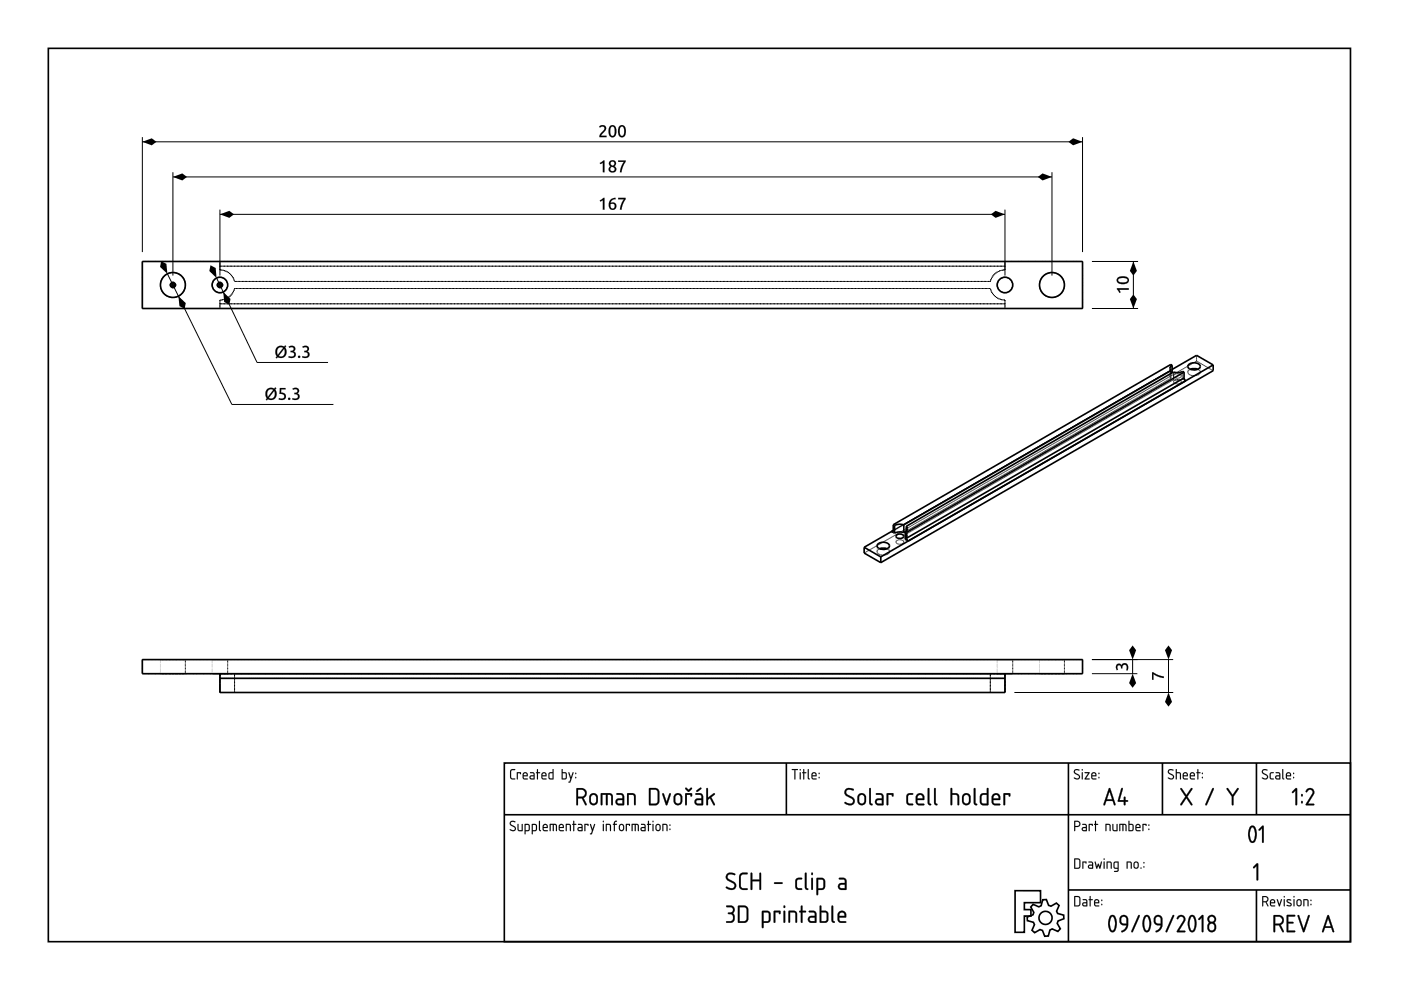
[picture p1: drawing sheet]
<svg xmlns="http://www.w3.org/2000/svg" width="297mm" height="210mm" viewBox="0 0 297 210" stroke-linecap="round" stroke-linejoin="round" font-family="sans-serif">
<g fill="none" stroke="#000" stroke-width=".35">
<path d="M10.2 10.3h276.1v189.4h-276.1zM30.2 55.4h199.3v10h-199.3zM248.3 78.6l-56.7 32.7M248.3 78.6v.6M248.5 77.4a.66 .66 0 0 0-.2 1.2M248.5 77.4l-.3-.1-58.8 34M248.5 77.4v1.6M251.1 78.9l-.3-.2-1.2 .3-.8-.1-56.6 32.7M251.1 78.9v1.2M251.1 78.9l-58.9 34M252.1 77.2a1.61 1.61 0 0 1 2.4 .5 1.52 1.52 0 0 1-2.7 0zM254 78.3l-.8-.2-.8 .2"/>
<path d="M257.2 77.4l-70.5 40.7M257.2 77.4l-3.5-2.1-5.2 3M257.2 77.4v1.2l-70.5 40.7M251.1 80.1l.3 .6M251.1 80.1l-58.9 34M183.2 116l3.5 2.1M183.2 116v1.3l3.5 2M186.2 115.3a1.61 1.61 0 0 1 2.4 .4 1.52 1.52 0 0 1-2.7 0zM186.5 116.3l.8-.1 .8 .1M186.7 118.1v1.2M189.4 111.3v1.2M189.4 111.3l.3 .1"/>
<path d="M189.4 112.5l-6.2 3.5M189.4 112.5l-.1 .2h-.3l.7 .3M189.7 111.4v1.6M190 113.5l.8-.3a.59 .59 0 0 1 .8 .7 .98 .98 0 0 1-1.6-.2zM191.6 111.3l-1.2-.1-.7 .2M191.6 111.3v1.6M191.6 112.9l-1.2-.1-.7 .2M191.9 112.7v1.6l.7 .4-.4-.6M191.9 112.7l.3 .2M191.9 112.7l-.3 .2M192.2 111.6l.2 .3a.71 .71 0 0 1-.5 .8M192.2 111.6v.9"/>
<path d="M192.2 112.9v1.2M30.2 139.8h199.3v3h-199.3zM46.6 142.8v1M46.6 143.8v3h166.5v-3M46.6 143.8h166.5M213.1 142.8v1M106.9 161.8h179.4v37.9h-179.4zM106.9 172.7h179.4M166.7 161.8v10.9M226.5 161.8v37.9M246.5 161.8v10.9M266.4 161.8v10.9"/>
<path d="M215.2 188.8l5.4 .1v2.5h-3.4v1.5h1.4v1.3h-1.4v3.5h-2zM219 191.7l1.3 .6 .4-.3 .4-1.2 .7-.1 .5 1.3 .5 .1 1.2-.6 .5 .5-.5 1.2 .2 .5 1.3 .3 .1 .8-1.3 .5-.1 .5 .6 1.1-.5 .6-1.2-.5-.5 .2-.3 1.3h-.8l-.5-1.2-.5-.2-1.1 .6-.6-.5 .5-1.2-.2-.5-1.3-.3v-.8l1.2-.4 .2-.5-.7-1.2zM226.5 188.7h59.8M266.4 188.7v11"/>
<circle cx="36.7" cy="60.4" r="2.64"/>
<circle cx="46.6" cy="60.4" r="1.64"/>
<circle cx="213.1" cy="60.4" r="1.64"/>
<circle cx="223" cy="60.4" r="2.64"/>
<circle cx="221.7" cy="194.6" r="1.39"/>
</g>
<g fill="#000">
<path d="M30.2 30.1l2-.8 1 .8-1 .7zM36.7 37.5l2-.7 1 .7-1 .8zM220 37.5l1-.7 2 .7-2 .8zM226.5 30.1l1-.8 2 .8-2 .7zM34.2 55.4l1.1 .5 .2 2.2-1.6-1.5zM44.6 56.2l1.1 .6 .2 2.1-1.5-1.4zM46.6 45.4l2-.7 1 .7-1 .8zM210.1 45.4l1-.7 2 .7-2 .8zM240.3 55.4l.7 2-.7 1-.7-1zM37.8 62.8l1.6 1.4-.2 1.3-1.2-.6zM47.3 61.9l1.6 1.5-.3 1.2-1.1-.6zM240.3 62.4l.7 1-.7 2-.7-2z"/>
<path d="M240.1 136.9l.8 1-.8 1.9-.7-1.9zM247.7 136.9l.8 1-.8 1.9-.7-1.9zM236.8 140.9a.61 .61 0 0 1 1 .2 .77 .77 0 0 1 1-.4 .77 .77 0 0 1 .4 1l-.1 .4h-.3a.65 .65 0 0 0 .1-.8 .65 .65 0 0 0-.7-.3l-.2 .7h-.3a.46 .46 0 0 0-.2-.6 .46 .46 0 0 0-.6 .2 .46 .46 0 0 0 .1 .6l-.2 .2-.2-.4zM240.1 142.8l.8 2-.8 1-.7-1zM244.3 142.5h.2l1.1 .7 1.1 .2v.4l-1.2-.3-.9-.6v1.2h-.3zM247.7 146.8l.8 2-.8 1-.7-1zM266.4 183.1l.2-.1 .2 .2v3.3l-.2 .2-.2-.2v-2.9l-.5 .5-.2-.2z"/>
<path d="M127.1 34.5l.8-.5h.3v2.5h-.4v-2l-.5 .3zM127.2 34.5l.1 .3 .5-.3v2h.4v-2.5h-.3zM129.3 34.2a.73 .73 0 0 1 1.1-.1 .73 .73 0 0 1-.2 1.1 .76 .76 0 0 1 .4 1.1 .76 .76 0 0 1-1.1 .2 .69 .69 0 0 1-.5-.6 .69 .69 0 0 1 .5-.7 .66 .66 0 0 1-.2-1zM129.3 34.2a.65 .65 0 0 0 .2 1 .73 .73 0 0 0-.3 1.1 .73 .73 0 0 0 1 .2l.3-.2 .2-.4-.2-.5-.3-.2a.7 .7 0 0 0 .2-1 .7 .7 0 0 0-1.1 0zM129.4 35.9a.45 .45 0 0 0 .9 0 .45 .45 0 0 0-.9 0zM129.4 35.9a.48 .48 0 0 1 .9 0 .48 .48 0 0 1-.9 0zM129.5 34.7a.4 .4 0 0 0 .8 0 .4 .4 0 0 0-.8 0zM129.4 34.7a.45 .45 0 0 1 .9 0 .45 .45 0 0 1-.9 0zM131.1 34h1.6v.3a4.5 4.5 0 0 0-.9 2.2h-.4l.1-.4 .3-1 .5-.8h-1.2zM131.1 34v.3h1.2l-.7 1.6-.2 .6h.4l.2-1.1 .7-1.1v-.3z"/>
<path d="M127.2 34.5l.7-.5h.3v2.5h-.4v-2l-.5 .3zM129.3 34.2a.72 .72 0 0 1 1.1-.1 .72 .72 0 0 1-.2 1.1 .77 .77 0 0 1 0 1.3 .77 .77 0 0 1-1.2-.6l.5-.7-.4-.5zM129.4 35.8a.47 .47 0 0 0 .9 0 .47 .47 0 0 0-.9 0zM129.4 34.7a.45 .45 0 0 0 .9 0 .45 .45 0 0 0-.9 0zM131.1 34h1.6v.3l-.7 1.1-.2 1.1h-.4l.1-.4 .3-1 .5-.8h-1.2z"/>
<path d="M127 26.8a.82 .82 0 0 1 1.3 0 .82 .82 0 0 1-.3 1.2l-.6 .8h1.2v.3h-1.5a2.75 2.75 0 0 1 1-1.7 .5 .5 0 0 0-.3-.6 .5 .5 0 0 0-.6 .3zM129.4 26.7a.91 .91 0 0 1 1.1 .1 .91 .91 0 0 1 .2 1 .93 .93 0 0 1-.3 1 .93 .93 0 0 1-1 .2 1.9 1.9 0 0 1 0-2.3zM129.6 26.9l-.2 .7a.81 .81 0 0 0 .6 1.2 1.54 1.54 0 0 0 0-2zM131.4 26.7a.91 .91 0 0 1 1.1 .1 .91 .91 0 0 1 .2 1 .93 .93 0 0 1-.3 1 .93 .93 0 0 1-1 .2 1.9 1.9 0 0 1 0-2.3zM131.6 26.9l-.2 .7a.81 .81 0 0 0 .6 1.2 1.54 1.54 0 0 0 0-2z"/>
<path d="M127 26.8a.84 .84 0 0 1 1.4 0 .84 .84 0 0 1-.4 1.3l-.6 .7h1.2v.3h-1.5a1.61 1.61 0 0 1 .8-1.4 .48 .48 0 0 0 0-.8 .48 .48 0 0 0-.7 .2zM127 26.8l.2 .3a.55 .55 0 0 1 .9-.1 .55 .55 0 0 1-.3 .9l-.6 .6-.1 .6h1.5v-.3h-1.2l.6-.8a.81 .81 0 0 0 .4-1.2 .81 .81 0 0 0-1.4 0zM129.4 26.7a.92 .92 0 0 1 1.1 .1 .92 .92 0 0 1 .2 1 .95 .95 0 0 1-.3 1 .95 .95 0 0 1-1 .2 1.92 1.92 0 0 1 0-2.3zM129.4 26.7a1.74 1.74 0 0 0 .2 2.4 .96 .96 0 0 0 1.1-1.3 .92 .92 0 0 0-.3-1 .92 .92 0 0 0-1-.1zM129.6 26.9l-.2 .7a.8 .8 0 0 0 .6 1.2 1.54 1.54 0 0 0 0-1.9zM129.6 26.9a.55 .55 0 0 1 .6 .1 .55 .55 0 0 1 .1 .6 .82 .82 0 0 1-.6 1.2 1.62 1.62 0 0 1-.1-1.9zM131.4 26.7a.92 .92 0 0 1 1.1 .1 .92 .92 0 0 1 .2 1 .95 .95 0 0 1-.3 1 .95 .95 0 0 1-1 .2 1.92 1.92 0 0 1 0-2.3zM131.4 26.7a1.74 1.74 0 0 0 .2 2.4 .96 .96 0 0 0 1.1-1.3 .92 .92 0 0 0-.3-1 .92 .92 0 0 0-1-.1zM131.6 26.9l-.2 .7a.8 .8 0 0 0 .6 1.2 1.54 1.54 0 0 0 0-1.9zM131.6 26.9a.55 .55 0 0 1 .7 .1 .55 .55 0 0 1 .1 .6 .82 .82 0 0 1-.7 1.2 1.62 1.62 0 0 1-.1-1.9z"/>
<path d="M127.1 42.5l.8-.6h.3v2.6h-.4v-2.1l-.5 .3zM127.2 42.5l.1 .2 .5-.3v2h.4v-2.4h-.3zM129.4 42.3l.9-.4h.2v.3a.97 .97 0 0 0-1 .8 .81 .81 0 0 1 1.1 .4 .81 .81 0 0 1-.5 1.1 .81 .81 0 0 1-1-.7v-.8zM129.5 42.4a1.43 1.43 0 0 0 .2 2.1 .79 .79 0 0 0 1-.9 .79 .79 0 0 0-1.3-.5 .95 .95 0 0 1 1.1-.9v-.2zM129.4 43.3a.53 .53 0 0 0 .2 .7 .53 .53 0 0 0 .7 0 .54 .54 0 0 0-.2-.7 .54 .54 0 0 0-.7 0zM129.3 43.7a.55 .55 0 0 1 1.1 0 .55 .55 0 0 1-1.1 0zM131.1 41.9h1.6v.3a4.5 4.5 0 0 0-.9 2.3h-.4l.1-.5 .3-1 .5-.7h-1.2zM131.1 42v.3l1.2-.1-.7 1.6-.2 .6h.4l.2-1.1 .7-1.1v-.2z"/>
<path d="M127.2 42.5l.7-.5h.3v2.4h-.4v-2l-.5 .3zM129.5 42.3l.8-.3h.2v.2a.95 .95 0 0 0-1 .8 .8 .8 0 0 1 1.1 .4 .8 .8 0 0 1-.5 1.1 .8 .8 0 0 1-1-.7v-.8zM129.4 43.3a.55 .55 0 0 0 .1 .7 .55 .55 0 0 0 .8 0 .55 .55 0 0 0-.2-.7 .55 .55 0 0 0-.7 0zM131.1 42h1.6v.2l-.7 1.1-.2 1.1h-.4l.1-.3 .3-1.1 .5-.7h-1.2z"/>
<path d="M35.9 60.4a.75 .75 0 0 1 1.5 0 .75 .75 0 0 1-1.5 0zM36.4 60.4a.25 .25 0 0 0 .5 0 .25 .25 0 0 0-.5 0z"/>
<path d="M45.9 60.4a.75 .75 0 0 1 1.5 0 .75 .75 0 0 1-1.5 0zM46.4 60.4a.23 .23 0 0 0 .4 0 .23 .23 0 0 0-.4 0z"/>
<path d="M58.7 73.6a1.21 1.21 0 0 1 1.5-.1l.3-.3 .2 .2-.2 .3a1.3 1.3 0 0 1 .1 1.7 1.3 1.3 0 0 1-1.7 .3l-.2 .3-.3-.2 .3-.3a1.54 1.54 0 0 1 0-1.9zM58.7 73.7a1.53 1.53 0 0 0 0 1.8l-.2 .3 .2 .2 .2-.3a1.28 1.28 0 0 0 1.6-.3 1.28 1.28 0 0 0-.1-1.7l.3-.3-.2-.2-.2 .3a1.22 1.22 0 0 0-1.6 .2zM59 73.9a1.39 1.39 0 0 0-.1 1.4l1.1-1.5a.84 .84 0 0 0-1 .1zM58.9 73.9a.79 .79 0 0 1 1.2-.1l-1.2 1.5a1.35 1.35 0 0 1 0-1.4zM60.2 74l-1.1 1.5a.94 .94 0 0 0 1.2-.3 .94 .94 0 0 0-.1-1.2zM60.2 73.9a.97 .97 0 0 1 .1 1.3 .97 .97 0 0 1-1.2 .3zM61.2 73.5a.85 .85 0 0 1 .9-.1 .85 .85 0 0 1 .5 .7l-.4 .4a.72 .72 0 0 1 .5 .8 .72 .72 0 0 1-.7 .6l-.9-.1 .1-.3a.63 .63 0 0 0 .8 .1 .63 .63 0 0 0 .3-.7l-.7-.2v-.3a.45 .45 0 0 0 .6-.2 .45 .45 0 0 0-.2-.6 .45 .45 0 0 0-.6 .1l-.1 .1zM61.2 73.5l.1 .3a.47 .47 0 0 1 .8-.2 .47 .47 0 0 1-.2 .8h-.3v.3a.54 .54 0 0 1 .8 .5 .54 .54 0 0 1-.8 .4l-.4-.1v.3a1.2 1.2 0 0 0 1.5-.5l-.1-.5-.4-.3a.69 .69 0 0 0 .1-1 .69 .69 0 0 0-1 0zM63.2 75.7a.26 .26 0 0 1 .5 0 .26 .26 0 0 1-.5 0zM63.2 75.7a.22 .22 0 0 0 .4 0 .22 .22 0 0 0-.4 0zM64.1 73.5a.85 .85 0 0 1 .9-.1 .85 .85 0 0 1 .5 .7l-.4 .4a.72 .72 0 0 1 .5 .8 .72 .72 0 0 1-.7 .6l-.8-.1v-.3a.63 .63 0 0 0 .8 .1 .63 .63 0 0 0 .3-.7l-.7-.2v-.3a.45 .45 0 0 0 .6-.2 .45 .45 0 0 0-.1-.6 .45 .45 0 0 0-.7 .1l-.1 .1zM64.1 73.5l.1 .3a.47 .47 0 0 1 .8-.2 .47 .47 0 0 1-.2 .8h-.3v.3a.54 .54 0 0 1 .8 .5 .54 .54 0 0 1-.8 .4l-.4-.1v.3a1.2 1.2 0 0 0 1.5-.5l-.1-.5-.4-.3a.69 .69 0 0 0 .1-1 .69 .69 0 0 0-1 0z"/>
<path d="M58.7 73.6a1.23 1.23 0 0 1 1.5-.1l.3-.3 .2 .2-.2 .3a1.28 1.28 0 0 1 .1 1.7 1.28 1.28 0 0 1-1.7 .3l-.2 .3-.2-.2 .2-.3-.2-.4a1.54 1.54 0 0 1 .2-1.5zM59 73.9l-.3 .7 .2 .7 1.1-1.5-.6-.2zM60.2 74l-1.1 1.5a.95 .95 0 0 0 1.2-.3 .95 .95 0 0 0-.1-1.2zM61.2 73.5a.78 .78 0 0 1 1-.1 .78 .78 0 0 1 .3 .9l-.3 .2a.77 .77 0 0 1 .4 1 .77 .77 0 0 1-1 .4l-.4-.1v-.3a.65 .65 0 0 0 .8 .1 .65 .65 0 0 0 .3-.7l-.7-.2v-.3a.46 .46 0 0 0 .6-.2 .46 .46 0 0 0-.1-.6 .46 .46 0 0 0-.7 .1zM63.2 75.7a.25 .25 0 0 1 .5 0 .25 .25 0 0 1-.5 0zM64.1 73.5a.78 .78 0 0 1 1-.1 .78 .78 0 0 1 .3 .9l-.3 .2a.77 .77 0 0 1 .5 1 .77 .77 0 0 1-1.1 .4l-.4-.1v-.3a.65 .65 0 0 0 .8 .1 .65 .65 0 0 0 .3-.7l-.7-.2v-.3a.46 .46 0 0 0 .6-.2 .46 .46 0 0 0-.1-.6 .46 .46 0 0 0-.7 .1z"/>
<path d="M236.8 61.1h2.5v.4l-2-.1 .3 .6-.3 .1-.5-.7zM236.8 61.1v.2l.5 .8 .3-.1-.4-.6h2.1v-.3zM236.9 59a1.76 1.76 0 0 1 2.4 .2 1 1 0 0 1-1.2 1.1 .95 .95 0 0 1-1.1-.3 .95 .95 0 0 1-.1-1zM236.9 59a.82 .82 0 0 0 0 .9 .82 .82 0 0 0 .9 .3 1.11 1.11 0 0 0 1.5-1 1.69 1.69 0 0 0-2.4-.2zM237.1 59.2a.52 .52 0 0 0 .2 .6 .52 .52 0 0 0 .6 .1 .8 .8 0 0 0 1.1-.6 1.6 1.6 0 0 0-1.9-.1zM237.1 59.2l.8-.3a.82 .82 0 0 1 1.2 .6 1.55 1.55 0 0 1-2 0z"/>
<path d="M236.8 61.1h2.5v.3h-2l.3 .6-.3 .1-.5-.8zM236.9 59a1.75 1.75 0 0 1 2.4 .2 .98 .98 0 0 1-1.2 1 .93 .93 0 0 1-1-.2 .93 .93 0 0 1-.2-1zM237.1 59.2a.53 .53 0 0 0 .1 .6 .53 .53 0 0 0 .7 .1 .81 .81 0 0 0 1.1-.6 1.61 1.61 0 0 0-1.9-.1z"/>
<path d="M56.6 82.5a1.21 1.21 0 0 1 1.5-.1l.3-.3 .2 .2-.2 .3a1.3 1.3 0 0 1 .1 1.7 1.3 1.3 0 0 1-1.7 .3l-.2 .3-.3-.2 .3-.3a1.54 1.54 0 0 1 0-1.9zM56.6 82.6a1.53 1.53 0 0 0 0 1.8l-.2 .3 .2 .2 .2-.3a1.28 1.28 0 0 0 1.6-.3 1.28 1.28 0 0 0-.1-1.7l.3-.3-.2-.2-.3 .3a1.22 1.22 0 0 0-1.5 .2zM56.9 82.8a1.39 1.39 0 0 0-.1 1.4l1.1-1.5a.84 .84 0 0 0-1 .1zM56.8 82.8a.79 .79 0 0 1 1.2-.1l-1.2 1.5a1.35 1.35 0 0 1 0-1.4zM58.1 82.9l-1.1 1.5a.94 .94 0 0 0 1.2-.3 .94 .94 0 0 0-.1-1.2zM58.1 82.9a.97 .97 0 0 1 .1 1.2 .97 .97 0 0 1-1.2 .3zM59.3 82.3h1.3v.3h-1v.6a.86 .86 0 0 1 1 1 .86 .86 0 0 1-1.3 .6l-.2-.1v-.3l.3 .1a.56 .56 0 0 0 .9-.4 .56 .56 0 0 0-.9-.6h-.2zM59.3 82.3v1.2a.71 .71 0 0 1 1 .7 .79 .79 0 0 1-1.1 .2l-.1 .3a1.16 1.16 0 0 0 1.5-.5 .85 .85 0 0 0-1-1v-.7l.9 .1v-.3zM61.1 84.6a.26 .26 0 0 1 .5 0 .26 .26 0 0 1-.5 0zM61.1 84.6a.22 .22 0 0 0 .4 0 .22 .22 0 0 0-.4 0zM62 82.4a.85 .85 0 0 1 .9-.1 .85 .85 0 0 1 .5 .8l-.4 .3a.72 .72 0 0 1 .5 .8 .72 .72 0 0 1-.7 .6l-.9-.1 .1-.3a.63 .63 0 0 0 .8 .1 .63 .63 0 0 0 .3-.7l-.7-.2v-.3a.45 .45 0 0 0 .6-.2 .45 .45 0 0 0-.2-.6 .45 .45 0 0 0-.6 .1l-.1 .1zM62 82.4l.1 .3a.47 .47 0 0 1 .8-.2 .47 .47 0 0 1-.2 .8h-.3v.3a.54 .54 0 0 1 .8 .5 .54 .54 0 0 1-.8 .4l-.4-.1v.3a1.2 1.2 0 0 0 1.5-.5l-.1-.5-.4-.3a.69 .69 0 0 0 .1-1 .69 .69 0 0 0-1 0z"/>
<path d="M56.6 82.5a1.23 1.23 0 0 1 1.5-.1l.3-.3 .2 .2-.3 .3a1.28 1.28 0 0 1 .2 1.7 1.28 1.28 0 0 1-1.7 .3l-.2 .3-.2-.2 .2-.3-.2-.4a1.54 1.54 0 0 1 .2-1.5zM56.9 82.8l-.3 .7 .2 .7 1.1-1.5-.6-.2zM58.1 82.9l-1.1 1.5a.95 .95 0 0 0 1.2-.3 .95 .95 0 0 0-.1-1.2zM59.3 82.3h1.2v.3h-.9v.6a.85 .85 0 0 1 1 1.1 .85 .85 0 0 1-1.4 .4v-.3l.2 .1a.58 .58 0 0 0 .9-.4 .58 .58 0 0 0-.9-.6h-.1zM61.1 84.6a.25 .25 0 0 1 .5 0 .25 .25 0 0 1-.5 0zM62 82.4a.78 .78 0 0 1 1-.1 .78 .78 0 0 1 .3 .9l-.3 .2a.77 .77 0 0 1 .4 1 .77 .77 0 0 1-1 .4l-.4-.1v-.3a.65 .65 0 0 0 .8 .1 .65 .65 0 0 0 .3-.7l-.7-.2v-.3a.46 .46 0 0 0 .6-.2 .46 .46 0 0 0-.1-.6 .46 .46 0 0 0-.7 .1z"/>
<path d="M236.8 140.9a.61 .61 0 0 1 1 .2 .72 .72 0 0 1 .8-.5 .72 .72 0 0 1 .6 .7l-.1 .9-.3-.1a.63 .63 0 0 0 .1-.8 .63 .63 0 0 0-.7-.3l-.2 .7h-.3a.45 .45 0 0 0-.2-.6 .45 .45 0 0 0-.6 .2 .45 .45 0 0 0 .1 .6l.1 .1-.3 .1-.2-.3v-.5zM236.8 140.9l-.2 .8 .2 .4 .2-.1a.47 .47 0 0 1-.1-.8 .47 .47 0 0 1 .8 .2v.3h.3a.54 .54 0 0 1 .4-.8 .54 .54 0 0 1 .5 .8l-.1 .4h.3a1.2 1.2 0 0 0-.5-1.5l-.5 .1-.3 .4a.59 .59 0 0 0-1-.2z"/>
<path d="M244.2 142.5h.3a4.5 4.5 0 0 0 2.3 .9v.4l-.5-.1-1-.3-.7-.5v1.2h-.4zM244.3 142.5v1.6h.3l-.1-1.2 1 .5 1.2 .4v-.4l-1.1-.2-1.1-.7z"/>
<path d="M108.2 174.2a.7 .7 0 0 1 1.1 .1l-.1 .1a.48 .48 0 0 0-.6-.1 .48 .48 0 0 0-.2 .5l1 .7-.2 .6a.76 .76 0 0 1-1.1-.3l.8 .2 .3-.3-1.1-.9zM108.2 174.2l-.1 .6 .9 .6a.37 .37 0 0 1 .2 .5 .37 .37 0 0 1-.6 .1l-.4-.2v.2a.66 .66 0 0 0 .8 .2 .66 .66 0 0 0 .3-.7l-1-.9 .2-.3h.7v-.1l-.6-.2zM109.7 174.7l.3 .1v1.1l.6 .1v-1.2l.2-.1v1.5h-.7l-.3-.1zM109.8 174.7v1.4l1 .1v-1.5l-.2 .1v1.2h-.4l-.3-.1v-1.1zM111.4 174.9v1.1h.6l.1-1zM111.4 174.9l.7 .1-.1 1h-.6zM111.2 174.7h.9l.2 .4-.1 1-.8 .1-.1 .7-.1-.1zM111.3 174.7v2.2l.1-.1v-.6h.5a.94 .94 0 0 0 .3-1.4zM113 174.9v1.1h.5l.1-1zM112.9 174.9l.7 .1-.1 1h-.6zM112.8 174.7h.8l.3 .4-.1 1-.8 .1-.2 .7-.1-.1zM112.8 174.7v2.2l.1-.1v-.6h.5a.94 .94 0 0 0 .3-1.4zM114.3 174l.2 .1v1.8l.2 .2-.1 .1-.3-.3zM114.3 174.1v1.8l.1 .2 .2 .1-.1-2.1zM115.3 175v.4h.6l-.2-.5zM115.3 175a.36 .36 0 0 1 .5-.1 .36 .36 0 0 1 .1 .5h-.6zM115.2 174.8a.55 .55 0 0 1 .8 0 .55 .55 0 0 1 0 .8h-.7v.3l.9 .2-.7 .1a.92 .92 0 0 1-.3-1.4zM115.2 174.8l-.1 .4 .1 .9 .9 .1v-.1l-.7-.1-.1-.2v-.3h.8l-.1-.6-.4-.2zM116.6 174.7l1.3 .1 .2 .3v1.1l-.2-.1-.1-1.1-.4-.1v1.2l-.1 .1-.1-.1v-1.2h-.4v1.2l-.2 .1zM116.6 174.7v1.5l.1-.1v-1.2h.5l.1 1.3 .1-1.3 .4 .1 .1 1.1 .1 .1 .1-1.1-.2-.3zM118.7 175v.4h.6l-.1-.5zM118.7 175a.36 .36 0 0 1 .5-.1 .36 .36 0 0 1 .1 .5h-.6zM118.6 174.8a.56 .56 0 0 1 .8 0 .56 .56 0 0 1 .1 .8h-.8v.3l.9 .2-.7 .1a.92 .92 0 0 1-.3-1.4zM118.7 174.8l-.2 .4 .1 .9 .9 .1v-.1l-.7-.1-.1-.2v-.3h.8l-.1-.6-.4-.2zM120 174.7h.6l.4 .1v1.4l-.2-.1v-1.1l-.6-.1v1.2l-.2 .1zM120 174.7v1.5l.1-.1v-1.2l.7 .1 .1 1.2 .1-.7a.7 .7 0 0 0-.2-.8 .7 .7 0 0 0-.8 0zM121.6 174l.2 .1-.1 .6 .5 .1-.5 .1 .1 1.2-.2 .1-.1-.1v-1.2l-.2-.1 .2-.1zM121.6 174.1l-.1 .6-.2 .1 .2 .1 .1 1.3 .1-1.3 .5-.1-.5-.1v-.6zM122.7 175.6l.1 .4h.5v-.4zM122.7 175.6l.6-.1v.5h-.6zM122.6 174.7h.7l.2 .4v1.1h-.7a.46 .46 0 0 1-.4-.4 .46 .46 0 0 1 .4-.5h.5v-.3l-.7-.1zM122.6 174.7v.2l.7 .1v.4h-.5a.43 .43 0 0 0-.4 .4 .43 .43 0 0 0 .4 .4h.7v-1.1l-.2-.4zM123.9 174.7l.9 .1-.1 .3-.1-.2h-.5v1.2l-.1 .1-.1-.1zM123.9 174.7l.1 1.5 .1-1.3h.5l.1 .2 .1-.3zM125.1 174.7l.2 .1 .3 1 .4-1 .1-.1 .1 .1-.8 2.1-.3-.1 .2-.1 .2-.6zM125.1 174.7l.4 1.4-.2 .6-.2 .1 .3 .1 .8-2.1h-.2l-.4 1-.3-1zM127.8 174.7l.2 .1v1.3l-.1 .1-.1-.1zM127.9 174.7v1.5l.1-1.4zM127.8 174.2a.15 .15 0 0 1 .3 0 .15 .15 0 0 1-.3 0zM127.9 174.1v.2h.1v-.2zM128.5 174.7h.6l.3 .1 .1 1.4-.2-.1v-1.1l-.6-.1v1.2l-.2 .1zM128.5 174.7v1.5l.1-.1v-1.2l.7 .1 .1 1.2 .1-.7a.7 .7 0 0 0-.2-.8 .7 .7 0 0 0-.8 0zM130.3 174.1l.5-.1v.2l-.3 .1-.1 .4 .4 .1-.4 .1v1.2l-.1 .1-.1-1.3-.3-.1 .3-.1zM130.3 174.2l-.1 .5-.2 .1 .2 .1 .1 1.3 .1-1.3 .4-.1-.4-.1v-.3l.4-.2v-.1zM131.6 175l-.1 .8 .5 .1 .1-.8-.2-.2zM131.5 175h.5l.1 .6a.36 .36 0 0 1-.3 .4 .36 .36 0 0 1-.4-.3zM131.4 174.8l.5-.1 .4 .3v.8l-.3 .4h-.4l-.4-.4v-.8zM131.4 174.8l-.1 .3-.1 .6a.53 .53 0 0 0 .6 .5 .53 .53 0 0 0 .5-.5l-.1-.9-.4-.1zM132.7 174.7l.9 .1-.1 .3-.1-.2h-.5v1.2l-.1 .1-.1-.1zM132.7 174.7l.1 1.5 .1-1.3h.5l.1 .2 .1-.3zM133.9 174.7l1.4 .1 .2 .3-.1 1.1-.2-.1v-1.1l-.4-.1v1.2l-.1 .1-.1-.1v-1.2h-.5v1.2l-.2 .1zM134 174.7v1.5l.1-.1v-1.2h.5l.1 1.3 .1-1.3 .4 .1 .1 1.1 .1 .1v-1.1l-.1-.3zM136.1 175.6v.4h.6v-.4zM136.1 175.6l.6-.1v.5h-.6zM135.9 174.7h.7l.3 .4v1.1h-.7a.46 .46 0 0 1-.4-.4 .46 .46 0 0 1 .4-.5h.5l-.1-.3-.7-.1zM135.9 174.7v.2l.8 .1v.4h-.5a.43 .43 0 0 0-.4 .4 .43 .43 0 0 0 .4 .4h.6l.1-1.1-.3-.4zM137.4 174l.2 .1v.6l.5 .1-.5 .1v1.2l-.1 .1-.1-.1v-1.2l-.3-.1 .3-.1zM137.4 174.1v.6l-.2 .1 .2 .1 .1 1.3 .1-1.3 .4-.1-.4-.1v-.6zM138.4 174.7l.2 .1v1.3l-.2 .1-.1-.1zM138.4 174.7v1.5l.1-1.4zM138.3 174.2a.15 .15 0 0 1 .3 0 .15 .15 0 0 1-.3 0zM138.4 174.1v.2h.1v-.2zM139.3 175l-.1 .8 .5 .1 .1-.8-.2-.2zM139.3 175h.5l.1 .6a.36 .36 0 0 1-.4 .4 .36 .36 0 0 1-.3-.3zM139.2 174.8l.5-.1 .3 .3 .1 .8-.4 .4h-.4l-.3-.4v-.8zM139.2 174.8l-.2 .3v.6a.53 .53 0 0 0 .5 .5 .53 .53 0 0 0 .5-.5l-.1-.9-.4-.1zM140.5 174.7h.6l.3 .1 .1 1.4-.2-.1v-1.1l-.7-.1 .1 1.2-.3 .1zM140.5 174.7v1.5l.1-.1v-1.2l.7 .1 .1 1.2 .1-.7a.7 .7 0 0 0-.2-.8 .7 .7 0 0 0-.8 0zM141.9 175.7h.2v.3h-.2zM142 175.7v.2h.1v-.2zM141.9 174.8h.2v.3h-.2zM142 174.8v.3h.1v-.3z"/>
<path d="M108.2 174.2a.64 .64 0 0 1 1 .1 .49 .49 0 0 0-.6 0 .49 .49 0 0 0-.3 .5l.7 .4a.6 .6 0 0 1 .3 .8 .6 .6 0 0 1-.9 .1l-.3-.1 .1-.2a.5 .5 0 0 0 .6 .2 .5 .5 0 0 0 .3-.5l-.9-.6-.1-.3zM109.8 174.7l.1 .1 .1 1.1 .2 .1h.4v-1.2l.2-.1v1.5l-1-.1zM111.4 174.9v1.1h.6l.1-.9zM111.3 174.7a.77 .77 0 0 1 .9 .1 .77 .77 0 0 1 .1 1l-.2 .4h-.7v.7h-.2zM113 174.9v1.1h.5l.1-.9zM112.8 174.7a.77 .77 0 0 1 .9 .1 .77 .77 0 0 1 .2 1l-.3 .4h-.6l-.1 .7h-.1zM114.3 174.1h.2v1.8l.2 .2-.1 .1-.3-.3zM115.3 175v.4h.6l-.1-.5zM115.2 174.8a.55 .55 0 0 1 .8 0 .55 .55 0 0 1 0 .8h-.7l.1 .4 .8 .1-.7 .1a.91 .91 0 0 1-.3-1.4zM116.6 174.7l1.3 .1 .2 .3v1.1l-.2-.1-.1-1.1-.4-.1-.1 1.3-.1-.1v-1.2h-.4v1.2l-.2 .1zM118.7 175v.4h.6l-.1-.5zM118.6 174.8a.55 .55 0 0 1 .8 0 .55 .55 0 0 1 .1 .8h-.8l.1 .4 .8 .1-.7 .1a.91 .91 0 0 1-.3-1.4zM120 174.7a.71 .71 0 0 1 .8 0 .71 .71 0 0 1 .2 .8l-.1 .7-.1-1.2-.6-.1v1.2l-.2 .1zM121.6 174.1h.1v.6l.5 .1-.5 .1-.1 1.3-.1-1.3-.2-.1 .2-.1zM122.7 175.6l.1 .4h.5v-.4zM122.6 174.7h.7l.2 .4v1.1h-.7a.44 .44 0 0 1-.4-.4 .44 .44 0 0 1 .4-.5h.5v-.3l-.7-.1zM123.9 174.7l.9 .1-.1 .3-.1-.2h-.5l-.1 1.3zM125.1 174.7l.2 .1 .3 1 .4-1h.2l-.8 2.1-.3-.1 .2-.1 .2-.6zM127.8 174.7l.2 .1-.1 1.4zM127.8 174.2a.15 .15 0 0 1 .3 0 .15 .15 0 0 1-.3 0zM128.5 174.7a.71 .71 0 0 1 .8 0 .71 .71 0 0 1 .2 .8l-.1 .7-.1-1.2-.6-.1v1.2l-.2 .1zM130.3 174.2l.5-.2v.2l-.4 .2v.3l.4 .1-.4 .1-.1 1.3-.1-1.3-.3-.1 .3-.1zM131.6 175l-.2 .7a.34 .34 0 0 0 .4 .3 .34 .34 0 0 0 .3-.4l-.1-.6zM131.4 174.8l.6-.1a.93 .93 0 0 1 0 1.5h-.4a.96 .96 0 0 1-.2-1.4zM132.7 174.7l.9 .1-.1 .3-.1-.2h-.5l-.1 1.3zM134 174.7l1.3 .1 .2 .3-.1 1.1-.2-.1v-1.1l-.4-.1-.1 1.3-.1-.1v-1.2h-.5v1.2l-.2 .1zM136.1 175.6v.4h.6v-.4zM135.9 174.7h.7l.3 .4v1.1h-.7a.44 .44 0 0 1-.4-.4 .44 .44 0 0 1 .4-.5h.5v-.3l-.8-.1zM137.4 174.1h.2v.6l.4 .1-.4 .1-.1 1.3-.1-1.3-.2-.1 .2-.1zM138.4 174.7l.2 .1-.2 1.4zM138.3 174.2a.15 .15 0 0 1 .3 0 .15 .15 0 0 1-.3 0zM139.3 175l-.1 .7a.34 .34 0 0 0 .3 .3 .34 .34 0 0 0 .4-.4l-.2-.6zM139.2 174.8l.6-.1a.93 .93 0 0 1-.1 1.5h-.4a.96 .96 0 0 1-.1-1.4zM140.5 174.7a.71 .71 0 0 1 .8 0 .71 .71 0 0 1 .2 .8l-.1 .7-.1-1.2-.7-.1v1.2l-.1 .1zM142 175.7h.1v.3l-.1-.1zM142 174.8h.1v.3h-.1z"/>
<path d="M108.3 163.2l.9-.1v.1l-.6 .1-.2 .2v1.2l.1 .3 .6 .1 .1 .1h-.7l-.3-.3-.1-1.3zM109.6 163.7l.9 .1-.1 .4-.2-.3h-.4l-.1 1.4zM111.1 164.1l-.1 .3h.7l-.2-.4zM111 163.9a.55 .55 0 0 1 .7 0 .55 .55 0 0 1 .1 .7h-.8l.1 .4 .8 .2-.7 .1a.91 .91 0 0 1-.2-1.4zM112.5 164.7l.1 .3h.5v-.4zM112.4 163.7l.7 .1 .3 .3-.1 1.1-.6 .1a.44 .44 0 0 1-.4-.5 .44 .44 0 0 1 .4-.4h.4v-.3l-.7-.2zM113.9 163.1l.2 .1v.5l.4 .1-.4 .1-.1 1.4-.2-1.4-.2-.1 .2-.1zM115.1 164.1l-.1 .3h.7l-.2-.4zM115 163.9a.55 .55 0 0 1 .7 0 .55 .55 0 0 1 .1 .7h-.8l.1 .4 .8 .2-.7 .1a.91 .91 0 0 1-.2-1.4zM116.6 164l-.1 .1a.63 .63 0 0 0 0 .7 .63 .63 0 0 0 .7 .2v-1.1zM116.4 163.9l.8-.2v-.5l.1-.1v2.1h-.7l-.3-.2zM119.3 163.9v1.2h.4a.78 .78 0 0 0 .2-1.1zM119.1 163.1l.2 .1v.5l.6 .1 .3 .2v.9l-.3 .3h-.8zM120.5 163.8h.2l.3 1 .4-1h.2l-.8 2.1-.3-.1 .3-.1 .1-.5zM122 164.7h.1v.3h-.1zM122 163.9h.2v.2h-.2z"/>
<path d="M108.3 163.2l.9-.1v.2h-.6l-.2 .2v1.2v.3l.8 .1v.1l-.7 .1-.3-.4-.1-1.3zM108.3 163.2l-.1 .4v1.3l.2 .3h.8l-.1-.1-.6-.1-.2-.3 .1-1.2 .2-.2 .6-.1v-.1zM109.6 163.7l.9 .1-.1 .4-.2-.3h-.4v1.2l-.1 .2-.1-.2zM109.6 163.8l.1 1.4 .1-1.3h.5l.1 .2v-.3zM111.1 164.1l-.1 .3h.7l-.2-.4zM111.1 164.1a.36 .36 0 0 1 .4-.1 .36 .36 0 0 1 .2 .4h-.7zM111 163.8a.56 .56 0 0 1 .7 .1 .56 .56 0 0 1 .1 .7h-.8l.1 .4 .8 .2-.7 .1a.92 .92 0 0 1-.2-1.5zM111 163.9l-.2 .3 .1 .9 1 .1v-.1l-.8-.1-.1-.2v-.2h.9l-.1-.7-.4-.2zM112.5 164.7l.1 .3h.5v-.4zM112.5 164.7l.7-.1v.5l-.7-.1zM112.4 163.7h.7l.3 .4-.1 1.1-.6 .1a.46 .46 0 0 1-.5-.5 .46 .46 0 0 1 .5-.4h.4v-.3l-.7-.2zM112.4 163.8v.1l.7 .1 .1 .4h-.5a.43 .43 0 0 0-.4 .4 .43 .43 0 0 0 .4 .5l.6-.1v-1.1l-.2-.3zM113.9 163.1l.2 .1v.5l.4 .1-.4 .1v1.3l-.1 .1-.2-.2v-1.2l-.2-.1 .2-.1zM113.9 163.1v.6l-.3 .1 .3 .1 .1 1.4v-1.4l.5-.1-.5-.1v-.5zM115.1 164.1l-.1 .3h.7l-.2-.4zM115.1 164.1a.36 .36 0 0 1 .4-.1 .36 .36 0 0 1 .2 .4h-.7zM115 163.8v.1a.55 .55 0 0 1 .7 0 .55 .55 0 0 1 .1 .7h-.8l.1 .4 .8 .2-.7 .1a.92 .92 0 0 1-.2-1.5zM115 163.9l-.2 .3 .1 .9 .9 .1v-.1l-.7-.1-.1-.2v-.2h.8l-.1-.7-.4-.2zM116.6 164l-.1 .9 .7 .1v-1.1zM116.6 163.9h.6v1.2h-.3a.64 .64 0 0 1-.3-1.2zM116.4 163.9l.8-.2-.1-.5 .3-.1-.1 2.1-.8 .1-.2-.3zM116.4 163.9l-.1 1.1 .3 .2h.7v-2.1l-.1 .1v.5zM119.3 163.9v1.2l.4-.1a.76 .76 0 0 0 0-1.1zM119.3 163.9h.4a.73 .73 0 0 1 .3 1l-.7 .2zM119.1 163.1l.2 .1v.5l.7 .1 .2 .2v1l-.3 .2h-.8zM119.1 163.1v2.1h.8l.3-.3-.1-.9-.2-.2-.6-.1v-.5zM120.5 163.7l.2 .1 .3 1 .4-1 .1-.1 .1 .1-.8 2.1-.3-.1 .3-.1 .1-.5zM120.5 163.8l.4 1.4-.1 .5-.3 .1 .3 .1 .8-2.1h-.2l-.4 1.1-.3-1.1zM122 164.7h.2v.3h-.2zM122 164.8v.2h.1v-.2zM122 163.9h.2v.2h-.2zM122 163.9v.2h.1v-.2z"/>
<path d="M122.5 167.4v1.5a1.06 1.06 0 0 0 1.5-.7v-.4l-.5-.3zM122.2 167.1h.2a1.71 1.71 0 0 1 1.8 .4 1.11 1.11 0 0 1-.5 1.7l.7 1.2-.1 .3-.3-.1-.6-1.3h-.9v1.3v.1h-.3zM125.5 168.7l-.2 .2v.9a.57 .57 0 0 0 .6 .6 .57 .57 0 0 0 .5-.6v-.8l-.2-.3-.3-.2zM125.3 168.4a.91 .91 0 0 1 1.5 .6 1.51 1.51 0 0 1-.3 1.5 .92 .92 0 0 1-1 .2 .92 .92 0 0 1-.6-.9l.1-1zM127.4 168.2h1.8a.84 .84 0 0 1 .7 1.1v1.2l-.1 .2-.2-.2v-1.8l-.3-.2h-.5v2v.2h-.3v-2.2h-.8v2.1v.1h-.3zM131 169.7l-.1 .5 .2 .2h.9v-.8zM130.7 168.2h1.1l.5 .5v1.9l-.2 .1h-.9a.74 .74 0 0 1-.7-.7 .74 .74 0 0 1 .7-.7h.8l-.1-.6-.2-.2h-1zM133 168.2a1.44 1.44 0 0 1 1.8 .5v1.8l-.2 .2-.2-.2v-1.8l-.3-.2h-.8v2l-.2 .2a3.9 3.9 0 0 1-.1-2.5zM137.9 167.4v3l1.3-.1 .2-.5v-2l-.4-.4zM137.6 167.1h1.5l.7 .6v2.4l-.6 .6h-1.6zM140.5 168.2l.3 .1 .5 1.7 .6-1.7 .2-.1 .1 .1-.7 2.3-.2 .1-.2-.1zM143.4 168.7l-.2 .2v.9a.57 .57 0 0 0 .6 .6 .57 .57 0 0 0 .5-.6v-.8l-.2-.3-.3-.2zM143.2 168.4a.91 .91 0 0 1 1.4 .6 1.51 1.51 0 0 1-.2 1.5 .92 .92 0 0 1-1 .2 .92 .92 0 0 1-.6-.9l.1-1zM145.3 167h.2l.5 .5 .5-.5 .2 .2-.7 .7-.7-.6zM145.3 168.2h1.2l.2 .1-.1 .6-.2-.1v-.3h-.8v2.1l-.2 .1a3.9 3.9 0 0 1-.1-2.5zM147.7 167.6l.8-.6h.2v.3l-.8 .6h-.2zM147.7 169.7l-.1 .5 .2 .2h.9v-.8zM147.5 168.2h1.1l.5 .5v1.9l-.2 .1h-1a.74 .74 0 0 1-.7-.7 .74 .74 0 0 1 .8-.7h.7v-.6l-.2-.2h-1zM149.8 167.1h.3v.2v1.8l1.2-.9h.2v.3l-.7 .5 .8 1.5-.1 .2h-.2l-.8-1.5-.4 .4v1.1h-.3z"/>
<path d="M122.5 167.4v1.5h1l.4-.2a.74 .74 0 0 0 .1-.8 .74 .74 0 0 0-.7-.4zM122.5 167.4h1l.3 .3a.8 .8 0 0 1 .1 1 .8 .8 0 0 1-1 .2h-.4zM122.2 167.1h.2a1.67 1.67 0 0 1 1.9 .6 1.12 1.12 0 0 1-.6 1.5l.7 1.2v.3l-.4-.1-.6-1.3h-.9l.1 1.3-.1 .1h-.3zM122.3 167.2l-.1 3.4 .2 .1 .1-.1v-1.3h.9l.7 1.3 .2 .1 .1-.3-.7-1.2 .6-.5 .1-.6-.3-.6a1.71 1.71 0 0 0-1.8-.3zM125.5 168.7l-.2 .2v.9a.57 .57 0 0 0 .9 .5l.2-.5-.1-1-.4-.3zM125.5 168.6l.4-.1 .3 .2 .2 .3v.8a.59 .59 0 0 1-.5 .6 .59 .59 0 0 1-.6-.6v-.9zM125.3 168.3v.1a.91 .91 0 0 1 .9-.2 .91 .91 0 0 1 .6 .8 1.53 1.53 0 0 1-.3 1.5l-.7 .3-.6-.3a1.81 1.81 0 0 1 .1-2.2zM125.3 168.4l-.3 .6a1.4 1.4 0 0 0 .4 1.6 .89 .89 0 0 0 1.3-.8v-1l-.2-.4-.7-.2zM127.4 168.2l1.8-.1 .5 .2a3 3 0 0 1 .2 2.4h-.3v-.2l-.1-1.8-.7-.2 .1 2-.2 .3-.3-.3 .1-2h-.8v2.1v.1h-.3zM127.5 168.2l-.1 2.5 .3-.1v-2.1h.8v2.2h.3v-.2v-2h.6l.2 .2v1.8l.2 .2 .1-.2v-1.2a.81 .81 0 0 0-.7-1.1zM131 169.8l-.1 .4 .2 .1 .9 .1v-.8zM130.9 169.7l1.1-.1v.8l-1-.1-.2-.3zM130.7 168.2h1.1l.5 .5v1.9l-.2 .2h-.9a.76 .76 0 0 1-.7-.8 .76 .76 0 0 1 .7-.8l.8 .1-.1-.6-.2-.1-1-.1zM130.7 168.2v.3h1l.3 .2v.6h-.8a.71 .71 0 0 0-.7 .7 .71 .71 0 0 0 .7 .7l1.1-.1v-1.9l-.5-.5zM133 168.2l1.1-.1 .5 .3a3.5 3.5 0 0 1 .2 2.3h-.3l-.1-.2-.1-1.8-1-.2v2v.2h-.3zM133 168.2v2.5l.3-.2v-2h.8l.3 .2 .1 1.8 .1 .2 .2-.2v-1.2a.8 .8 0 0 0-.7-1.1zM137.9 167.4v3l1.2-.1 .3-.5v-2l-.4-.3zM137.9 167.4h1.1l.4 .3v2.4a1.66 1.66 0 0 1-1.5 .3zM137.6 167.1h1.6l.3 .2 .3 .4v2.4l-.6 .6h-1.6zM137.7 167.1l-.1 3.6h1.6l.5-.6v-2.4l-.6-.6zM140.4 168.2l.4 .1 .5 1.7 .6-1.7 .2-.1 .2 .1-.8 2.3-.2 .2-.2-.2zM140.5 168.2l.6 2.4 .2 .1 .9-2.4-.1-.1-.2 .1-.6 1.8-.6-1.7zM143.4 168.7l-.2 .2v.9a.57 .57 0 0 0 .9 .5l.2-.5-.1-1-.4-.3zM143.4 168.6l.4-.1 .3 .2 .2 .3v.8a.59 .59 0 0 1-.5 .6 .59 .59 0 0 1-.7-.6l.1-.9zM143.1 168.3a.94 .94 0 0 1 1.6 .7 1.53 1.53 0 0 1-.3 1.5l-.7 .3-.6-.3a1.81 1.81 0 0 1 0-2.2zM143.2 168.4l-.4 .6a1.4 1.4 0 0 0 .5 1.6 .89 .89 0 0 0 1.3-.8v-1l-.2-.4-.7-.2zM145.3 167h.2l.5 .5 .5-.5 .2 .2-.7 .7-.7-.6zM145.3 167.1v.2l.7 .6 .7-.7-.2-.2-.5 .5-.5-.5zM145.3 168.2l1.2-.1 .3 .2-.1 .6h-.1h-.2v-.4h-.8l.1 2.1-.3 .2-.2-.3zM145.3 168.2a4.2 4.2 0 0 0 .1 2.5l.2-.1v-2.1h.8l.2 .4 .1-.6-.2-.1zM147.7 167.5l.8-.5h.2v.3l-.8 .6h-.3zM147.7 167.6v.2l.2 .1 .8-.6-.1-.2-.1-.1zM147.7 169.8l-.1 .4 .2 .1 .9 .1v-.8zM147.7 169.7l1-.1v.8l-1-.1-.1-.3zM147.5 168.2h1.1l.5 .5v1.9l-.2 .2h-1a.76 .76 0 0 1-.7-.8 .76 .76 0 0 1 .8-.8l.7 .1v-.6l-.2-.1-1-.1zM147.5 168.2v.3h1l.2 .2v.6h-.7a.71 .71 0 0 0-.7 .7 .71 .71 0 0 0 .6 .7l1.1-.1v-1.9l-.4-.5zM149.8 167.1h.3v.2v1.8l1.2-.9h.3l-.1 .3-.7 .5 .8 1.5v.2h-.4l-.7-1.5-.4 .4v1.1h-.3zM149.8 167.1v3.6l.3-.1v-1.1l.4-.3 .8 1.5h.2l-.7-1.7 .7-.5v-.3h-.2l-1.2 1v-1.9z"/>
<path d="M167.9 163.1l1.2-.1 .1 .2-.6 .1v1.9l-.1 .1-.1-.1v-1.9l-.5-.1zM167.9 163.1v.1l.5 .1 .1 2 .1-2 .6-.1zM169.6 163.7l.2 .1v1.3l-.1 .2-.2-.2zM169.6 163.8l.1 1.4 .1-1.4zM169.5 163.2a.15 .15 0 0 1 .3 0 .15 .15 0 0 1-.3 0zM169.6 163.1v.2h.1v-.2zM170.3 163.1l.2 .1v.5l.5 .1-.5 .1v1.3l-.1 .1-.1-.2v-1.2l-.2-.1 .2-.1zM170.3 163.1v.6l-.2 .1 .2 .1 .1 1.4 .1-1.4 .4-.1-.4-.1v-.5zM171.3 163.1l.2 .1v1.7l.2 .3-.1 .1-.4-.4zM171.3 163.1v1.8v.3l.3 .1-.1-2.1zM172.3 164.1v.3h.6l-.2-.4zM172.3 164.1a.36 .36 0 0 1 .5-.1 .36 .36 0 0 1 .1 .4h-.7zM172.2 163.8v.1a.55 .55 0 0 1 .8 0 .55 .55 0 0 1 0 .7h-.7v.4l.9 .2-.7 .1a.92 .92 0 0 1-.3-1.5zM172.2 163.9l-.1 .3 .1 .9 .9 .1v-.1l-.8-.1-.1-.2v-.2h.9l-.1-.7-.4-.2zM173.6 164.7h.2v.3h-.2zM173.6 164.8v.2h.1v-.2zM173.6 163.9h.2v.2h-.2zM173.6 163.9v.2h.2l-.1-.2z"/>
<path d="M167.9 163.1l1.3 .1-.6 .1-.1 2-.1-2-.5-.1zM169.6 163.7l.2 .1-.1 1.5zM169.5 163.2a.15 .15 0 0 1 .3 0 .15 .15 0 0 1-.3 0zM170.3 163.1l.2 .1v.5l.5 .1-.5 .1-.1 1.4-.1-1.4-.2-.1 .2-.1zM171.3 163.1l.2 .1v1.7l.2 .3-.1 .1-.3-.4zM172.3 164.1v.3h.6l-.2-.4zM172.2 163.9a.55 .55 0 0 1 .8 0 .55 .55 0 0 1 0 .7h-.7l.1 .4 .7 .2-.6 .1a.91 .91 0 0 1-.3-1.4zM173.6 164.7h.2v.3h-.2zM173.6 163.9h.2v.2h-.2z"/>
<path d="M179.3 167.3a1.41 1.41 0 0 1 1.8 .1l-.2 .2a.9 .9 0 0 0-1.5 .4l.4 .5a1.92 1.92 0 0 1 1.4 1.1v.5l-.3 .4a1.47 1.47 0 0 1-1.9-.3l.2-.2 1.1 .4 .3-.1 .2-.3a.55 .55 0 0 0-.3-.7l-1.4-.8-.1-.5zM179.3 167.4a.91 .91 0 0 0 .2 1.4l1 .5a.64 .64 0 0 1 .3 .9 .64 .64 0 0 1-1 .1l-.6-.2-.1 .1 .1 .2a1.12 1.12 0 0 0 1.3 .3 1.12 1.12 0 0 0 .7-1.1l-.5-.6-.9-.5a.56 .56 0 0 1-.3-.8l.3-.3 1.1 .2 .1-.2-.1-.2-1-.1zM182.3 168.7l-.1 .2v.9a.57 .57 0 0 0 .8 .5l.2-.5v-1l-.5-.3zM182.3 168.6l.4-.1 .4 .2 .2 .3v.8a.59 .59 0 0 1-.6 .6 .59 .59 0 0 1-.6-.6v-.9zM182.1 168.3a.94 .94 0 0 1 1.5 .7 1.53 1.53 0 0 1-.3 1.5l-.6 .3-.6-.3a1.81 1.81 0 0 1 0-2.2zM182.1 168.4l-.3 .6a1.4 1.4 0 0 0 .5 1.6 .89 .89 0 0 0 1.3-.8v-1l-.3-.4-.6-.2zM184.3 167.1h.3l.1 .2v2.8l.3 .5a.54 .54 0 0 1-.7-.1 .54 .54 0 0 1 0-.6zM184.3 167.1v.2a8.4 8.4 0 0 0 .1 3.3l.4 .1 .2-.1-.4-.5v-2.8zM186 169.8l-.1 .4 .2 .1 .9 .1v-.8zM185.9 169.7l1.1-.1v.8l-1-.1-.2-.3zM185.7 168.2h1.1l.5 .5 .1 1.9-.3 .2h-.9a.76 .76 0 0 1-.7-.8 .76 .76 0 0 1 .7-.8l.8 .1-.1-.6-.2-.1-1-.1zM185.8 168.2v.3h1l.2 .2v.6h-.8a.71 .71 0 0 0-.7 .7 .71 .71 0 0 0 .7 .7l1.1-.1v-1.9l-.5-.5zM188 168.2l1.2-.1 .3 .2-.1 .6h-.1h-.2v-.4h-.8l.1 2.1-.3 .2-.2-.3zM188 168.2a4.2 4.2 0 0 0 .1 2.5l.2-.1v-2.1h.8l.2 .4 .1-.6-.2-.1zM192.3 168.4a1.1 1.1 0 0 1 1.3-.1v.2a.85 .85 0 0 0-1.1 .5l.1 1.2 1 .2v.2a1.07 1.07 0 0 1-1.3-.1 2.78 2.78 0 0 1 0-2.1zM192.4 168.4l-.2 .3a2.07 2.07 0 0 0 .3 1.9l.9 .1 .2-.1-.2-.2h-.7a1.97 1.97 0 0 1 0-1.9h.7l.2-.2a1.12 1.12 0 0 0-1.2 .1zM194.6 168.7l-.1 .6h1.1l-.1-.6a.6 .6 0 0 0-.9 0zM194.6 168.7a.59 .59 0 0 1 .8-.1 .59 .59 0 0 1 .2 .7h-1.1zM194.5 168.4a.92 .92 0 0 1 1.2 0 .92 .92 0 0 1 .1 1.3l-1.3-.1 .2 .7 1.1 .1 .2 .2-.2 .2h-.9a.91 .91 0 0 1-.8-1.2 1.17 1.17 0 0 1 .4-1.2zM194.5 168.4a2.21 2.21 0 0 0-.1 2.1l.5 .2h.9l.2-.1-.2-.2h-1.1l-.2-.5v-.3h1.4v-.8l-.1-.3-.7-.3zM196.7 167.1h.3l.1 .2v2.8l.3 .5a.54 .54 0 0 1-.6-.1 .54 .54 0 0 1-.1-.6zM196.8 167.1l-.1 .2a8.4 8.4 0 0 0 .2 3.3l.3 .1 .2-.1-.4-.5v-2.8zM198.1 167.1h.3v.2v2.8l.4 .5a.54 .54 0 0 1-.7-.1 .54 .54 0 0 1-.1-.6zM198.1 167.1v.2a8.4 8.4 0 0 0 .1 3.3l.4 .1 .1-.1-.3-.5v-2.8zM201.6 167.1h.3v1a1.37 1.37 0 0 1 1.3 .3l.2 .5-.1 1.8h-.3v-.2l-.1-1.8-1-.2v2v.2h-.3zM201.6 167.1v3.6l.3-.2v-2h.7l.4 .2v1.8l.3 .2v-1.8l-.2-.5a1.31 1.31 0 0 0-1.2-.2l-.1-1.1zM204.5 168.7l-.1 .2-.1 .9a.57 .57 0 0 0 .9 .5l.2-.5-.1-1-.4-.3zM204.5 168.6l.4-.1 .4 .2 .2 .3v.8a.59 .59 0 0 1-.6 .6 .59 .59 0 0 1-.6-.6v-.9zM204.3 168.3v.1a.91 .91 0 0 1 1-.2 .91 .91 0 0 1 .5 .8 1.53 1.53 0 0 1-.3 1.5l-.6 .3-.7-.3a1.81 1.81 0 0 1 .1-2.2zM204.3 168.4l-.3 .6a1.4 1.4 0 0 0 .4 1.6 .89 .89 0 0 0 1.4-.8l-.1-1-.2-.4-.6-.2zM206.5 167.1h.3v.2v2.8l.4 .5a.54 .54 0 0 1-.7-.1 .54 .54 0 0 1-.1-.6zM206.5 167.1v.2a8.4 8.4 0 0 0 .1 3.3l.4 .1 .2-.1-.4-.5v-2.8zM208.3 168.6l-.2 .4 .1 1.2 .1 .1 .9 .1v-1.9zM208.3 168.6l1-.1v1.9h-.8l-.4-.2v-1.2zM207.9 168.4a1.32 1.32 0 0 1 1.3-.3v-.9l.2-.2 .2 .3v3.2l-.2 .3a1.49 1.49 0 0 1-1.4-.2l-.3-.6v-1.1zM207.9 168.4l-.1 .5 .1 1.5 .4 .3h1.1l.2-.2v-3.2l-.2-.2-.1 .1-.1 1a1.27 1.27 0 0 0-1.3 .2zM210.7 168.7l-.1 .6h1.1l-.1-.6a.6 .6 0 0 0-.9 0zM210.7 168.7a.59 .59 0 0 1 .8-.1 .59 .59 0 0 1 .2 .7h-1.1zM210.6 168.4a.92 .92 0 0 1 1.2 0 .92 .92 0 0 1 .1 1.3l-1.3-.1 .2 .7 1.1 .1 .2 .2-.2 .2h-.9a.91 .91 0 0 1-.8-1.2 1.17 1.17 0 0 1 .4-1.2zM210.6 168.4a2.21 2.21 0 0 0-.1 2.1l.5 .2h.9l.2-.1-.2-.2h-1.1l-.2-.5v-.3h1.4v-.8l-.1-.3-.7-.3zM212.8 168.2l1.2-.1 .2 .2v.6h-.2h-.1v-.4h-.8v2.1l-.2 .2-.2-.3zM212.8 168.2a4.2 4.2 0 0 0 .1 2.5l.2-.1v-2.1h.8l.1 .4 .2-.6-.2-.1z"/>
<path d="M179.3 167.3a1.41 1.41 0 0 1 1.7 .1l-.1 .2a.92 .92 0 0 0-1.5 .4l.4 .5a1.9 1.9 0 0 1 1.4 1.1 1.07 1.07 0 0 1-.5 1.1 1.07 1.07 0 0 1-1.3-.1l-.3-.3 .1-.3a1.19 1.19 0 0 0 1.6 0 .58 .58 0 0 0-.3-.7l-1.3-.8-.2-.5zM182.3 168.7l-.1 .2-.1 .9a.57 .57 0 0 0 .6 .6 .57 .57 0 0 0 .6-.6v-.8l-.2-.3-.4-.2zM182.1 168.4a.91 .91 0 0 1 1.5 .6 1.51 1.51 0 0 1-.3 1.5 .92 .92 0 0 1-1 .2 .92 .92 0 0 1-.5-.9v-1zM184.3 167.1h.3v.2v2.8l.4 .5a.52 .52 0 0 1-.6-.1 .52 .52 0 0 1-.1-.6zM186 169.7l-.1 .5 .2 .2h.9v-.8zM185.7 168.2h1.1l.5 .5v1.9l-.2 .1h-.9a.74 .74 0 0 1-.7-.7 .74 .74 0 0 1 .7-.7h.8v-.6l-.2-.2h-1.1zM188 168.2h1.2l.2 .1-.1 .6-.2-.1v-.3h-.8v2.1l-.2 .1a3.9 3.9 0 0 1-.1-2.5zM192.4 168.4a1.11 1.11 0 0 1 1.2-.1v.2a.86 .86 0 0 0-1.1 .5l.1 1.2 .1 .1 .9 .1v.2a.95 .95 0 0 1-1.2 0 .95 .95 0 0 1-.2-1.2v-.7zM194.6 168.7l-.1 .6h1.1a.58 .58 0 0 0-.2-.7 .58 .58 0 0 0-.8 .1zM194.5 168.4a.92 .92 0 0 1 1.2 0 .92 .92 0 0 1 .1 1.2h-1.3l.2 .7 1.1 .1 .2 .2-.2 .1h-.9a.89 .89 0 0 1-.7-1.1 1.14 1.14 0 0 1 .3-1.2zM196.7 167.1h.3v.2v2.8l.4 .5a.52 .52 0 0 1-.6-.1 .52 .52 0 0 1-.1-.6zM198.1 167.1h.3v.2v2.8l.4 .5a.52 .52 0 0 1-.7-.1 .52 .52 0 0 1-.1-.6zM201.6 167.1h.2l.1 1.1a1.34 1.34 0 0 1 1.3 .2l.2 .5-.1 1.8h-.2l-.1-.2v-1.8l-.4-.2h-.7v2l-.1 .2h-.2zM204.5 168.7l-.2 .2v.9a.57 .57 0 0 0 .6 .6 .57 .57 0 0 0 .5-.6v-.8l-.1-.3-.4-.2zM204.3 168.4a.91 .91 0 0 1 1.5 .6 1.51 1.51 0 0 1-.3 1.5 .92 .92 0 0 1-1 .2 .92 .92 0 0 1-.5-.9v-1zM206.5 167.1h.3v.2v2.8l.4 .5a.52 .52 0 0 1-.7-.1 .52 .52 0 0 1 0-.6zM208.3 168.6l-.2 .4 .1 1.2 .3 .2h.7v-1.9zM207.9 168.4a1.3 1.3 0 0 1 1.3-.2v-1l.2-.1 .2 .2v3.2l-.2 .2a1.47 1.47 0 0 1-1.4-.1l-.2-.6v-1.1zM210.7 168.7l-.1 .6h1.1a.58 .58 0 0 0-.2-.7 .58 .58 0 0 0-.8 .1zM210.6 168.4a.92 .92 0 0 1 1.2 0 .92 .92 0 0 1 .1 1.2h-1.3l.2 .7 1.1 .1 .2 .2-.2 .1h-.9a.89 .89 0 0 1-.8-1.1 1.14 1.14 0 0 1 .4-1.2zM212.8 168.2h1.2l.2 .1-.2 .6-.1-.1v-.3h-.8v2.1l-.2 .1a3.9 3.9 0 0 1-.1-2.5z"/>
<path d="M227.8 163.2a.7 .7 0 0 1 1.1 .2h-.1a.48 .48 0 0 0-.6-.1 .48 .48 0 0 0-.2 .5l1 .7-.2 .6a.76 .76 0 0 1-1.1-.2l.8 .1 .3-.3-1.1-.9zM227.8 163.2l-.1 .6 .9 .6a.37 .37 0 0 1 .2 .5 .37 .37 0 0 1-.6 .1l-.4-.1v.1a.66 .66 0 0 0 .8 .2 .66 .66 0 0 0 .3-.7l-1-.9 .2-.3 .7 .1v-.2l-.6-.1zM229.4 163.7l.2 .1v1.3l-.1 .2-.2-.2zM229.4 163.8l.1 1.4 .1-1.4zM229.3 163.2a.15 .15 0 0 1 .3 0 .15 .15 0 0 1-.3 0zM229.4 163.1v.2h.1v-.2zM230 163.7h1l-.8 1.3h.7l.1 .3-1-.1 .7-1.3h-.6zM230 163.8l.1 .1h.7l-.8 1.3h1l-.1-.1h-.7l.8-1.3zM231.7 164.1l-.1 .3h.6l-.1-.4zM231.6 164.1a.36 .36 0 0 1 .5-.1 .36 .36 0 0 1 .1 .4h-.6zM231.5 163.8l.1 .1a.55 .55 0 0 1 .7 0 .55 .55 0 0 1 .1 .7h-.8v.4l.9 .2-.7 .1a.92 .92 0 0 1-.3-1.5zM231.6 163.9l-.2 .3 .1 .9 .9 .1v-.1l-.7-.1-.1-.2v-.2h.8l-.1-.7-.4-.2zM232.9 164.7h.2v.3h-.2zM232.9 164.8v.2h.2v-.2zM232.9 163.9h.2v.2h-.2zM232.9 163.9v.2h.2v-.2z"/>
<path d="M227.8 163.2a.64 .64 0 0 1 1 .2 .49 .49 0 0 0-.6-.1 .49 .49 0 0 0-.3 .5l.7 .4a.6 .6 0 0 1 .3 .9 .6 .6 0 0 1-.9 .1l-.3-.2 .1-.2a.5 .5 0 0 0 .6 .3 .5 .5 0 0 0 .3-.6l-.9-.5-.1-.4zM229.4 163.7l.2 .1-.1 1.5zM229.3 163.2a.15 .15 0 0 1 .3 0 .15 .15 0 0 1-.3 0zM230 163.7h1l-.8 1.3h.7l.1 .2h-1l.7-1.3h-.6zM231.7 164.1l-.1 .3h.6l-.1-.4zM231.6 163.9a.55 .55 0 0 1 .7 0 .55 .55 0 0 1 .1 .7h-.8l.1 .4 .8 .2-.7 .1a.91 .91 0 0 1-.2-1.4zM232.9 164.7h.2v.3h-.2zM232.9 163.9h.2v.2h-.2z"/>
<path d="M228 174.2v.9h.4a.45 .45 0 0 0 .4-.4 .45 .45 0 0 0-.4-.5zM227.8 174.1l.6-.1a.66 .66 0 0 1 .7 .7 .66 .66 0 0 1-.7 .6h-.4v.8l-.2 .1zM229.6 175.6l.1 .4h.5v-.4zM229.5 174.7h.7l.2 .4v1.1h-.6a.44 .44 0 0 1-.5-.4 .44 .44 0 0 1 .5-.5h.4v-.3l-.7-.1zM230.9 174.7l.8 .1-.1 .3-.1-.2h-.5l-.1 1.3zM232.2 174.1h.2v.6l.4 .1-.4 .1-.1 1.3-.1-1.3-.3-.1 .3-.1zM234.4 174.7a.71 .71 0 0 1 .8 0 .71 .71 0 0 1 .3 .8l-.1 .7-.2-1.2-.6-.1v1.2l-.2 .1zM235.9 174.7l.2 .1v1.1l.2 .1h.4v-1.2l.2-.1v1.5l-.9-.1zM237.3 174.7l1.4 .1 .2 .3-.1 1.1-.2-.1v-1.1l-.4-.1-.1 1.3-.1-.1v-1.2h-.5v1.2l-.2 .1zM239.5 174.9v1.1h.4a.78 .78 0 0 0 .2-1zM239.3 174l.2 .1v.6h.6l.2 .3v.8l-.2 .4-.8-.1zM241 175l-.1 .4h.7l-.2-.5zM240.9 174.8a.55 .55 0 0 1 .7 0 .55 .55 0 0 1 .1 .8h-.8l.1 .4 .8 .1-.6 .1a.91 .91 0 0 1-.3-1.4zM242.2 174.7l.9 .1-.1 .3-.1-.2h-.5l-.1 1.3zM243.5 175.7h.2v.3l-.2-.1zM243.5 174.8h.2v.3h-.2z"/>
<path d="M228 174.2v.9h.4a.43 .43 0 0 0 .4-.4 .43 .43 0 0 0-.4-.4zM227.9 174.2h.5a.46 .46 0 0 1 .5 .5 .46 .46 0 0 1-.5 .4h-.5zM227.8 174h.8l.3 .2a.67 .67 0 0 1 .1 .7 .67 .67 0 0 1-.6 .5l-.4-.1v.8l-.2 .1zM227.8 174.1l.1 2.1 .1-.9a.87 .87 0 0 0 .9-.2 .66 .66 0 0 0-.5-1.1zM229.6 175.6l.1 .4h.5v-.4zM229.6 175.6l.6-.1v.5h-.6zM229.5 174.7h.7l.3 .4-.1 1.1h-.6a.46 .46 0 0 1-.5-.4 .46 .46 0 0 1 .5-.5h.4v-.3l-.7-.1zM229.5 174.7v.2l.7 .1v.4h-.4a.43 .43 0 0 0-.4 .4 .43 .43 0 0 0 .4 .4h.6v-1.1l-.2-.4zM230.8 174.7l.9 .1-.1 .3-.1-.2h-.5l.1 1.2-.2 .1-.1-.1zM230.9 174.7v1.5l.1-1.3h.5l.1 .2 .1-.3zM232.2 174l.2 .1v.6l.4 .1-.4 .1v1.2l-.1 .1-.1-.1v-1.2l-.3-.1 .3-.1zM232.2 174.1v.6l-.2 .1 .2 .1 .1 1.3 .1-1.3 .4-.1-.4-.1v-.6zM234.4 174.7h.6l.4 .1 .1 1.4-.3-.1v-1.1l-.6-.1v1.2l-.2 .1zM234.4 174.7v1.5l.2-.1v-1.2l.7 .1 .1 1.2 .1-.7a.7 .7 0 0 0-.3-.8 .7 .7 0 0 0-.8 0zM235.9 174.7l.2 .1v1.1l.6 .1v-1.2l.2-.1v1.5h-.6l-.4-.1zM235.9 174.7l.1 1.4 .9 .1v-1.5l-.2 .1v1.2h-.4l-.2-.1-.1-1.1zM237.3 174.7l1.4 .1 .2 .3-.1 1.1-.2-.1v-1.1l-.4-.1v1.2l-.1 .1-.1-.1v-1.2h-.5v1.2l-.2 .1zM237.4 174.7l-.1 1.5 .2-.1v-1.2h.5l.1 1.3 .1-1.3 .4 .1 .1 1.1 .1 .1v-1.1l-.1-.3zM239.5 174.9v1.1h.4a.76 .76 0 0 0 0-1.1zM239.4 174.9h.5a.73 .73 0 0 1 .2 1l-.7 .1zM239.3 174l.2 .1v.6h.6l.2 .3v1l-.2 .2-.9-.1zM239.3 174.1v2l.8 .1 .2-.4v-.8l-.2-.3h-.7v-.6zM241 175l-.1 .4h.7l-.2-.5zM241 175a.36 .36 0 0 1 .5-.1 .36 .36 0 0 1 .1 .5h-.7zM240.9 174.8a.55 .55 0 0 1 .8 0 .55 .55 0 0 1 0 .8h-.8l.1 .3 .8 .2-.6 .1a.92 .92 0 0 1-.3-1.4zM240.9 174.8l-.2 .4 .1 .9 1 .1v-.1l-.8-.1-.1-.2v-.3h.9l-.1-.6-.4-.2zM242.2 174.7l.9 .1-.1 .3-.1-.2h-.5v1.2l-.1 .1-.1-.1zM242.3 174.7v1.5l.1-1.3h.5l.1 .2 .1-.3zM243.5 175.7h.2v.3h-.2zM243.5 175.7v.2h.2v-.2zM243.5 174.8h.2v.3h-.2zM243.5 174.8v.3h.2v-.3z"/>
<path d="M235.1 167.1l.3 .1 1.1 3.3-.2 .3-.2-.2-.2-.8h-1.3l-.4 .9h-.2l-.1-.1zM235.2 167.1l-1.2 3.5 .1 .1 .2-.1 .2-.8h1.4l.4 .9 .2-.2-1.1-3.3zM235.2 167.8l-.5 1.7h1.1zM235.2 167.7l.6 1.8h-1.2zM237.8 167.1h.2l.1 .2-.7 2.3h.9v-.5l.2-.2 .2 .2-.1 .5h.4l.2 .2-.2 .2h-.4l.1 .5-.3 .3-.1-.2v-.6h-1.1l-.2-.2zM237.8 167.1l-.8 2.7 .2 .2h1.1v.6l.1 .1 .2-.2v-.5l.6-.2-.2-.1h-.4v-.7h-.3v.7h-.9l.6-2.4v-.2z"/>
<path d="M235.1 167.1l.3 .1 1.1 3.3-.2 .2-.4-.9h-1.3l-.4 .9-.3-.1zM235.2 167.8l-.5 1.7h1.1zM237.8 167.1h.2l.1 .2-.7 2.3h.9v-.5l.2-.2 .1 .2v.5h.4l.2 .2-.6 .2v.5l-.2 .2-.1-.1v-.6h-1.1l-.2-.2z"/>
<path d="M247.7 163.2a.7 .7 0 0 1 1.1 .2h-.1a.48 .48 0 0 0-.5-.1 .48 .48 0 0 0-.3 .5l1 .7-.1 .6a.76 .76 0 0 1-1.2-.2l.9 .1 .2-.3-1.1-.9zM247.8 163.2l-.1 .6 .8 .6a.37 .37 0 0 1 .2 .5 .37 .37 0 0 1-.5 .1l-.5-.1v.1a.66 .66 0 0 0 .8 .2 .66 .66 0 0 0 .4-.7l-1.1-.9 .2-.3 .7 .1 .1-.2-.7-.1zM249.3 163.1h.2v.6h.6l.3 .3v1.2l-.2-.1-.1-1.1-.6-.1v1.2l-.2 .1zM249.3 163.1v2.1l.2-.1v-1.2h.4l.3 .1v1.1l.2 .1-.1-1.2-.2-.2-.6-.1v-.5zM251 164.1v.3h.6l-.1-.4zM251 164.1a.36 .36 0 0 1 .5-.1 .36 .36 0 0 1 .1 .4h-.6zM250.9 163.8v.1a.55 .55 0 0 1 .8 0 .55 .55 0 0 1 .1 .7h-.8v.4l.9 .2-.7 .1a.92 .92 0 0 1-.3-1.5zM251 163.9l-.2 .3 .1 .9 .9 .1v-.1l-.7-.1-.1-.2v-.2h.8l-.1-.7-.4-.2zM252.5 164.1v.3h.6l-.1-.4zM252.5 164.1a.36 .36 0 0 1 .5-.1 .36 .36 0 0 1 .1 .4h-.6zM252.4 163.8a.56 .56 0 0 1 .8 .1 .56 .56 0 0 1 .1 .7h-.8v.4l.9 .2-.7 .1a.92 .92 0 0 1-.3-1.5zM252.5 163.9l-.2 .3 .1 .9 .9 .1v-.1l-.7-.1-.1-.2v-.2h.8l-.1-.7-.4-.2zM253.9 163.1l.2 .1v.5l.4 .1-.4 .1v1.3l-.1 .1-.2-.2 .1-1.2-.3-.1 .3-.1zM253.9 163.1v.6l-.2 .1 .2 .1 .1 1.4 .1-1.4 .4-.1-.4-.1v-.5zM254.8 164.7h.2v.3h-.2zM254.9 164.8v.2h.1v-.2zM254.8 163.9h.2v.2h-.2zM254.9 163.9v.2h.1v-.2z"/>
<path d="M247.8 163.2a.64 .64 0 0 1 1 .2h-.1a.49 .49 0 0 0-.6-.1 .49 .49 0 0 0-.2 .5l.7 .4a.6 .6 0 0 1 .2 .9 .6 .6 0 0 1-.9 .1l-.3-.2 .1-.2a.5 .5 0 0 0 .6 .3 .5 .5 0 0 0 .4-.6l-1-.5-.1-.4zM249.3 163.1h.2v.6l.6 .1 .3 .2v1.2l-.2-.1-.1-1.1-.2-.1h-.4v1.2l-.2 .1zM251 164.1v.3h.6l-.1-.4zM250.9 163.9a.55 .55 0 0 1 .8 0 .55 .55 0 0 1 .1 .7h-.8l.1 .4 .8 .2-.7 .1a.91 .91 0 0 1-.3-1.4zM252.5 164.1v.3h.6l-.1-.4zM252.4 163.9a.55 .55 0 0 1 .8 0 .55 .55 0 0 1 .1 .7h-.8l.1 .4 .8 .2-.7 .1a.91 .91 0 0 1-.3-1.4zM253.9 163.1l.2 .1v.5l.4 .1-.4 .1-.1 1.4-.1-1.4-.3-.1 .3-.1zM254.8 164.7h.2v.3h-.2zM254.8 163.9h.2v.2h-.2z"/>
<path d="M250.3 167.1l.3 .1 .9 1.4 1-1.4 .3-.1v.3l-1.1 1.5 1.1 1.6v.2h-.4l-.9-1.5-.9 1.5h-.3v-.3l1-1.5-1-1.5zM250.3 167.1v.3l1.1 1.5-1.1 1.5v.3h.3l.9-1.5 1 1.4 .3 .1-1.1-1.8 1.1-1.5v-.3l-.3 .1-1 1.4-.9-1.4zM257.1 167.1h.2l.1 .3-1.5 3.2-.3 .1v-.3zM257.1 167.1l-1.5 3.6 .3-.1 1.4-3.2v-.3zM260.1 167.1l.3 .1 .9 1.3 1-1.4 .1-.1 .3 .2-1.2 1.7v1.6l-.1 .3-.2-.3v-1.6l-1.1-1.5zM260.1 167.1v.3l1.1 1.5v1.6l.2 .2 .1-.2v-1.6l1.1-1.5v-.3l-.3 .1-1 1.4-.9-1.4z"/>
<path d="M250.3 167.1l.3 .1 .9 1.4 1-1.4 .3-.1v.3l-1.1 1.5 1.1 1.6v.2l-.3-.1-1-1.4-.9 1.5h-.3v-.3l1-1.5-1-1.5zM257.1 167.1h.2v.3l-1.4 3.2-.3 .1v-.3zM260.1 167.1l.3 .1 .9 1.3 1-1.3 .3-.1v.2a3.3 3.3 0 0 0-1.1 3.4h-.3a3.4 3.4 0 0 0-1.1-3.5z"/>
<path d="M265.4 175.4l-.4 1.3a2.07 2.07 0 0 0 .5 1.7 2.29 2.29 0 0 0 .5-2.3l-.2-.6zM265.1 175.2a.84 .84 0 0 1 .9 0 .84 .84 0 0 1 .4 .9l.1 .9a2.09 2.09 0 0 1-.7 1.7h-.3a1.52 1.52 0 0 1-.9-1.7l.2-1.2zM267.6 175.1l.2-.1 .1 .3v3.2l-.1 .2-.2-.2v-2.9l-.5 .5-.3-.1z"/>
<path d="M265.4 175.5l-.4 1.2a2.08 2.08 0 0 0 .5 1.6l.3-.1 .2-.6 .1-1.2-.3-.9zM265.4 175.4h.1a2.18 2.18 0 0 1 .6 1.9l-.3 .9-.4 .2-.3-.5-.1-1 .1-.8zM265.1 175.2l.4-.2 .6 .3 .3 .8 .1 .9a2.1 2.1 0 0 1-.7 1.7h-.5l-.3-.2-.4-1.2 .1-1.2zM265.2 175.2a2.81 2.81 0 0 0 .1 3.5l.6-.1 .3-.4 .2-.9-.1-1.2a.82 .82 0 0 0-.3-.8 .82 .82 0 0 0-.8-.1zM267.6 175.1l.2-.1 .2 .3v3.2l-.2 .2-.2-.2v-2.8l-.5 .4-.3-.1zM267.6 175.1l-.7 .9 .3 .1 .4-.5v2.9l.2 .2 .1-.2v-3.2v-.2z"/>
<path d="M267.7 163.2a.7 .7 0 0 1 1 .2h-.1a.48 .48 0 0 0-.5-.1 .48 .48 0 0 0-.3 .5l1 .7-.1 .6a.76 .76 0 0 1-1.1-.2l.8 .1 .2-.3-1-.9zM267.7 163.2l-.1 .6 .8 .6a.37 .37 0 0 1 .2 .5 .37 .37 0 0 1-.5 .1l-.5-.1v.1a.66 .66 0 0 0 .8 .2 .66 .66 0 0 0 .4-.7l-1.1-.9 .2-.3 .7 .1 .1-.2-.6-.1zM269.3 163.8l.8-.1v.2l-.6 .1a.64 .64 0 0 0-.1 .7 .64 .64 0 0 0 .6 .4l.1 .1-.5 .1-.4-.3zM269.3 163.9a.82 .82 0 0 0-.1 .9 .82 .82 0 0 0 .8 .4v-.1l-.5-.1a.75 .75 0 0 1 .2-1.1h.3v-.1zM270.6 164.7l.1 .3h.5v-.4zM270.6 164.7l.6-.1v.5l-.6-.1zM270.5 163.7h.7l.3 .4-.1 1.1-.6 .1a.46 .46 0 0 1-.5-.5 .46 .46 0 0 1 .5-.4h.4v-.3l-.7-.2zM270.5 163.8v.1l.7 .1v.4h-.4a.43 .43 0 0 0-.4 .4 .43 .43 0 0 0 .4 .5l.6-.1v-1.1l-.2-.3zM271.9 163.1l.2 .1v1.7l.2 .3-.1 .1-.4-.4zM271.9 163.1v1.8v.3l.3 .1-.1-2.1zM272.9 164.1v.3h.6l-.2-.4zM272.9 164.1a.36 .36 0 0 1 .5-.1 .36 .36 0 0 1 .1 .4h-.7zM272.8 163.8v.1a.55 .55 0 0 1 .8 0 .55 .55 0 0 1 0 .7h-.8l.1 .4 .9 .2-.7 .1a.92 .92 0 0 1-.3-1.5zM272.8 163.9l-.2 .3 .2 .9 .9 .1v-.1l-.8-.1-.1-.2v-.2h.9l-.1-.7-.4-.2zM274.2 164.7h.2v.3h-.2zM274.2 164.8v.2h.1v-.2zM274.2 163.9h.2v.2h-.2zM274.2 163.9v.2h.1v-.2z"/>
<path d="M267.7 163.2a.64 .64 0 0 1 1 .2h-.1a.49 .49 0 0 0-.5-.1 .49 .49 0 0 0-.3 .5l.7 .4a.6 .6 0 0 1 .2 .9 .6 .6 0 0 1-.9 .1l-.2-.2v-.2a.5 .5 0 0 0 .6 .3 .5 .5 0 0 0 .4-.6l-.9-.5-.2-.4zM269.3 163.9l.7-.2v.2a.44 .44 0 0 0-.5 0 .44 .44 0 0 0-.1 .5v.5l.7 .3a.55 .55 0 0 1-.7 0 .55 .55 0 0 1-.2-.7zM270.6 164.7l.1 .3h.5v-.4zM270.5 163.7l.7 .1 .3 .3-.1 1.1-.6 .1a.44 .44 0 0 1-.5-.5 .44 .44 0 0 1 .5-.4h.4v-.3l-.7-.2zM271.9 163.1l.2 .1v1.7l.2 .3-.1 .1-.3-.4zM272.9 164.1v.3h.6l-.2-.4zM272.8 163.9a.55 .55 0 0 1 .8 0 .55 .55 0 0 1 0 .7h-.8l.2 .4 .7 .2-.6 .1a.91 .91 0 0 1-.3-1.4zM274.2 164.7h.1l.1 .3h-.2zM274.2 163.9h.2v.2h-.2z"/>
<path d="M274.6 167.1l.2-.1 .2 .3v3.2l-.2 .3-.2-.3 .1-2.8-.5 .5-.3-.2zM274.7 167.2l-.8 .8 .3 .1 .5-.5v2.9l.1 .2 .2-.2v-3.2l-.1-.2zM275.9 169.9h.3v.4h-.3zM275.9 169.9v.4h.3v-.4zM275.8 168.6a.3 .3 0 0 1 .6 0 .3 .3 0 0 1-.6 0zM275.9 168.4v.4h.3v-.4zM277.1 167.3a.92 .92 0 0 1 1.4 .1l.2 .4-.1 .5-1.3 2.1h1.2h.1v.3h-1.7l-.1-.2 1.4-2.1 .1-.4-.1-.4a.64 .64 0 0 0-1.1 .4l-.3-.2zM277.2 167.2l-.3 .6 .1 .2 .2-.2a.59 .59 0 0 1 .8-.3 .59 .59 0 0 1 .2 .9l-1.3 2.1v.2h1.7l-.1-.3h-1.2l1.2-1.9a.94 .94 0 0 0-.5-1.4z"/>
<path d="M274.7 167.2l.1-.1 .2 .2v3.2l-.2 .2-.1-.2v-2.8l-.5 .4-.3-.1zM275.9 169.9h.3v.4h-.3zM275.9 168.4h.3v.4h-.3zM277.1 167.3a.92 .92 0 0 1 1.2 0 .92 .92 0 0 1 .2 1.2l-1.2 1.9h1.2l.1 .1v.2h-1.7v-.2l1.3-2.1a.6 .6 0 0 0-.3-1 .6 .6 0 0 0-.8 .5l-.3-.1z"/>
<path d="M154.1 185.3a1.41 1.41 0 0 1 1.8 .1l-.2 .2a.9 .9 0 0 0-1.4 .4l.3 .4a1.92 1.92 0 0 1 1.5 1.1v.5l-.3 .5a1.47 1.47 0 0 1-1.9-.4l.2-.1 1.1 .3h.3l.2-.3a.55 .55 0 0 0-.3-.7l-1.4-.9-.1-.5zM154.2 185.3a.91 .91 0 0 0 .2 1.5l1 .4a.64 .64 0 0 1 .2 1 .64 .64 0 0 1-.9 .1l-.6-.3-.2 .1 .1 .2a1.12 1.12 0 0 0 1.3 .4 1.12 1.12 0 0 0 .7-1.2l-.5-.6-.9-.4a.56 .56 0 0 1-.2-.9l.2-.2 1.1 .1 .2-.1-.2-.2-.9-.2zM157 185.2l.4-.2h1.1v.3l-1.1 .1-.3 .3v2.1l.1 .4 1.3 .2v.3h-1.2l-.5-.5-.1-2.3zM157 185.3l-.3 .6 .1 2.3 .5 .4 1.1 .1 .1-.3h-1l-.4-.3-.1-2.2 .3-.5 1-.1 .2-.1a1.48 1.48 0 0 0-1.5 .1zM159.2 185.1h.3v.1v1.3h1.5v-1.3v-.1h.3v3.6h-.3v-.2v-1.7h-1.5v1.7v.2h-.3zM159.2 185.1v3.5l.3-.1v-1.7h1.5v1.7l.3 .1v-3.5l-.3 .1v1.3h-1.5v-1.3l-.1-.1zM164.1 187.1l1.7-.1 .2 .2-.3 .2h-1.4h-.2zM164.2 187.1l.1 .3h1.4l.2-.2-.1-.1zM168.8 186.3a1.1 1.1 0 0 1 1.3 0l-.1 .1a.85 .85 0 0 0-1 .5v1.2l1 .3 .1 .1a1.07 1.07 0 0 1-1.3 0 2.78 2.78 0 0 1 0-2.2zM168.8 186.4l-.1 .3a2.07 2.07 0 0 0 .3 1.9l.9 .1 .1-.2-.1-.1-.8-.1a1.97 1.97 0 0 1 0-1.8l.8-.1 .1-.1a1.12 1.12 0 0 0-1.2 .1zM170.7 185l.3 .1v.1v2.9l.4 .4a.54 .54 0 0 1-.7 0 .54 .54 0 0 1-.1-.7zM170.7 185.1v.1a8.4 8.4 0 0 0 .1 3.3l.4 .2 .2-.2-.4-.4v-2.9zM172 186.1h.3l.1 .2v2.2l-.2 .2-.2-.2zM172.1 186.2l-.1 2.3 .2 .2 .1-.2v-2.2zM172 185.3a.26 .26 0 0 1 .5 0 .26 .26 0 0 1-.5 0zM172.1 185.1v.4h.2v-.4zM173.5 186.5v1.8h.9l.2-.4-.1-1.3zM173.4 186.5h1l.2 .2v1.2l-.2 .4-1 .1zM173.1 186.2l1.3-.1 .4 .3 .2 .5-.1 1.4-.4 .4h-1v.9l-.2 .2-.2-.2zM173.2 186.2v3.5h.2v-.1v-.9l1.2-.1a2.13 2.13 0 0 0 .3-1.9l-.1-.2a1.49 1.49 0 0 0-1.6-.3zM178.1 187.7v.4l.2 .2h.8v-.7zM178.1 187.7l1.1-.2v.9l-1.1-.2-.1-.2zM177.9 186.1h1.1l.5 .6v1.9l-.2 .1h-.9a.76 .76 0 0 1-.8-.7 .76 .76 0 0 1 .8-.8h.7v-.5l-.2-.2-1-.1zM177.9 186.2v.2l1 .1 .2 .2 .1 .5h-.8a.71 .71 0 0 0-.7 .8 .71 .71 0 0 0 .7 .7l1.1-.1v-1.9l-.5-.5z"/>
<path d="M154.2 185.3a1.41 1.41 0 0 1 1.7 .1l-.2 .1a.92 .92 0 0 0-1.5 .5l.4 .5a1.9 1.9 0 0 1 1.5 1 1.07 1.07 0 0 1-.6 1.1 1.07 1.07 0 0 1-1.2-.1l-.4-.2 .2-.3a1.19 1.19 0 0 0 1.6 0 .58 .58 0 0 0-.3-.8l-1.4-.8-.1-.5zM157 185.3a1.46 1.46 0 0 1 1.5-.1l-.2 .2-1 .1-.2 .4v2.1l.3 .3 1.1 .1-.1 .3h-1.1l-.5-.5-.1-2.3zM159.2 185.1h.3v.1v1.3h1.5v-1.3l.1-.1h.2v3.5h-.2l-.1-.1v-1.7h-1.5v1.7v.1h-.3zM164.2 187.1h1.6l.1 .1-.2 .2h-1.4zM168.8 186.3a1.11 1.11 0 0 1 1.3 0l-.1 .1a.86 .86 0 0 0-1 .5v1.2l.1 .2 .9 .1 .1 .1a.95 .95 0 0 1-1.2 0 .95 .95 0 0 1-.3-1.2v-.6zM170.7 185.1h.3v.1v2.9l.4 .4a.52 .52 0 0 1-.7 0 .52 .52 0 0 1 0-.7zM172 186.2h.3l.1 .1v2.2l-.2 .2-.2-.2zM172 185.3a.25 .25 0 0 1 .5 0 .25 .25 0 0 1-.5 0zM173.5 186.5v1.8h.9l.2-.4v-1.2l-.2-.2zM173.1 186.2a1.37 1.37 0 0 1 1.8 .5v.2a1.71 1.71 0 0 1-.5 1.8h-.9l-.1 1h-.3zM178.1 187.7l-.1 .4 .3 .2h.8v-.7zM177.9 186.2l1.1-.1 .5 .6v1.9l-.2 .1h-.9a.74 .74 0 0 1-.7-.7 .74 .74 0 0 1 .7-.8h.7v-.5l-.2-.2-1-.1z"/>
<path d="M154 192a1.2 1.2 0 0 1 1.8 .9l-.4 .7a1.17 1.17 0 0 1 .2 1.7 1.17 1.17 0 0 1-1.7 .2l.3-.2a.88 .88 0 0 0 1.1-.2 .88 .88 0 0 0 0-1.1l-.9-.2v-.3a.67 .67 0 0 0 .8-.2 .67 .67 0 0 0 0-.9l-1.2-.1zM156.8 192.3v3l1.2-.1 .3-.5v-2l-.4-.3zM156.5 192h1.5l.6 .6v2.4l-.6 .6h-1.5zM161.9 193.5v1.8h.9l.2-.4v-1.2l-.2-.2zM161.6 193.2a1.37 1.37 0 0 1 1.8 .5v.1a1.71 1.71 0 0 1-.5 1.8l-1 .1-.1 1h-.2zM164.1 193.1h1.2l.2 .2-.2 .5h-.1l-.1-.4h-.7v2.1l-.2 .2a3.9 3.9 0 0 1-.1-2.6zM166.2 193.1h.2l.1 .2v2.2l-.2 .2-.2-.2zM166.1 192.2a.25 .25 0 0 1 .5 0 .25 .25 0 0 1-.5 0zM167.2 193.1a1.44 1.44 0 0 1 1.8 .5v1.8l-.2 .3-.2-.3v-1.7l-.3-.3h-.8v2l-.2 .3a3.9 3.9 0 0 1-.1-2.6zM169.8 192h.3l.1 .2v.9h.5l.2 .2-.2 .2h-.5v2l-.2 .2-.2-.2v-2l-.4-.2 .4-.2zM171.7 194.7v.4l.2 .2h.9v-.8zM171.5 193.1h1.1l.5 .5v1.9l-.2 .2h-.9a.74 .74 0 0 1-.7-.8 .74 .74 0 0 1 .7-.7h.8l-.1-.5-.2-.2-1-.1zM174.1 193.4v1.9h1a1.9 1.9 0 0 0-.1-1.8zM173.8 192l.3 .2v.9h1l.5 .5v1.4l-.2 .5a1.59 1.59 0 0 1-1.4 .2l-.2-.2zM176.3 192h.3v.2v2.8l.4 .5a.52 .52 0 0 1-.6-.1 .52 .52 0 0 1-.1-.6zM178.1 193.7l-.2 .5h1.2a.58 .58 0 0 0-.3-.7 .58 .58 0 0 0-.7 .2zM177.9 193.3a.92 .92 0 0 1 1.2 0 .92 .92 0 0 1 .1 1.2h-1.3l.2 .8h1.1l.2 .2-.2 .2h-.9a.89 .89 0 0 1-.7-1.2 1.14 1.14 0 0 1 .3-1.2z"/>
<path d="M154 192h1.2l.3 .3a.88 .88 0 0 1-.1 1.3 1.19 1.19 0 0 1 .2 1.7 1.19 1.19 0 0 1-1.7 .2l.3-.2 1.1-.2a.87 .87 0 0 0 0-1 .87 .87 0 0 0-.9-.3v-.3l.1-.1a.61 .61 0 0 0 .8-.1 .61 .61 0 0 0 0-.8l-1.3-.2zM154 192v.3h.9a.56 .56 0 0 1 .5 .4 .56 .56 0 0 1-.2 .6l-.9 .3 1 .4a.9 .9 0 0 1 0 1.1 .9 .9 0 0 1-1.1 .2l-.2 .2a1.15 1.15 0 0 0 1.6-.2 1.15 1.15 0 0 0-.2-1.7 .99 .99 0 0 0 .2-1.3 .99 .99 0 0 0-1.3-.3zM156.8 192.3v3l1.2-.1 .3-.5-.1-2-.3-.3zM156.8 192.3h1.1l.4 .3v2.4a1.66 1.66 0 0 1-1.5 .3zM156.5 192h1.5l.4 .2 .2 .4v2.4l-.6 .7-1.5-.1zM156.5 192.1v3.5h1.5l.6-.6v-2.4l-.6-.6zM161.9 193.5v1.8h.9l.2-.4-.1-1.3zM161.9 193.4l.9 .1 .2 .2v1.2l-.2 .4h-.9zM161.6 193.1h1.3l.3 .2 .2 .5-.1 1.5-.4 .4h-1v.9l-.2 .2-.2-.2zM161.6 193.2v3.5h.2l.1-.1v-1l1.1-.1a2.13 2.13 0 0 0 .3-1.8v-.2a1.49 1.49 0 0 0-1.7-.3zM164.1 193.1h1.2l.2 .2v.5h-.2h-.1l-.1-.4h-.7v2.1l-.2 .2-.2-.2zM164.1 193.2a4.2 4.2 0 0 0 .1 2.4l.2-.1v-2.1h.8l.1 .4 .2-.5-.2-.2zM166.1 193.1h.3l.1 .2v2.2l-.2 .2-.2-.2zM166.2 193.2l-.1 2.3 .2 .1 .2-.1v-2.2zM166.1 192.2a.26 .26 0 0 1 .5 0 .26 .26 0 0 1-.5 0zM166.2 192v.5h.2v-.5zM167.2 193.1h1.1l.5 .2a3.5 3.5 0 0 1 .2 2.3h-.3l-.1-.2-.1-1.8-1-.2v2v.2h-.3zM167.2 193.1v2.5l.3-.2v-2h.8l.3 .3 .1 1.7 .1 .2 .2-.2v-1.2a.8 .8 0 0 0-.7-1.1zM169.8 192h.3l.1 .2v.9h.5l.2 .2-.2 .2h-.5v2l-.2 .2-.2-.2v-2l-.3-.1-.1-.1 .1-.2h.3zM169.9 192.1l-.1 1-.3 .2 .3 .1v2.1l.2 .1 .1-.1v-2.1l.8-.1-.2-.2h-.6v-.9zM171.8 194.7l-.1 .4 .2 .2h.9v-.8zM171.7 194.7l1.1-.2v.8l-1.1-.1-.1-.3zM171.5 193.1h1.1l.5 .5v1.9l-.2 .2h-.9a.76 .76 0 0 1-.7-.8 .76 .76 0 0 1 .7-.7h.8l-.1-.5-.2-.2-1-.1zM171.5 193.1v.3h1l.2 .2 .1 .6h-.8a.71 .71 0 0 0-.7 .7 .71 .71 0 0 0 .7 .7l1.1-.1v-1.9l-.5-.5zM174.1 193.4v1.9l1-.1 .1-.3v-1.2l-.2-.2zM174.1 193.4l1.1 .1a2.21 2.21 0 0 1-.1 1.8h-1zM173.8 192h.3l.1 .2-.1 .9h1l.5 .4v1.5l-.2 .5a1.61 1.61 0 0 1-1.4 .2l-.2-.2zM173.9 192l-.1 3.5 .2 .1a1.56 1.56 0 0 0 1.4-.1l.2-.5v-1.4l-.5-.4-1-.1v-.9zM176.3 192h.3l.1 .2v2.8l.3 .5a.54 .54 0 0 1-.7 0 .54 .54 0 0 1 0-.7zM176.4 192.1l-.1 .1a8.4 8.4 0 0 0 .2 3.3l.3 .1 .2-.1-.4-.5v-2.8zM178.1 193.7l-.2 .5h1.2l-.2-.5a.6 .6 0 0 0-.8 0zM178.1 193.6a.59 .59 0 0 1 .7-.1 .59 .59 0 0 1 .3 .7h-1.2zM177.9 193.3a.92 .92 0 0 1 1.3 0 .92 .92 0 0 1 0 1.3l-1.3-.1 .2 .7 1.1 .1 .2 .2-.2 .2h-.9a.91 .91 0 0 1-.7-1.2 1.17 1.17 0 0 1 .3-1.2zM177.9 193.3a2.21 2.21 0 0 0-.1 2.1l.5 .2h.9l.2-.1-.2-.2h-1.1l-.2-.4v-.4h1.5v-.8l-.2-.3-.7-.3z"/>
<path d="M228 182.2v1.8h.6l.3-.4-.1-1.2-.2-.2zM227.8 182h.9l.3 .3 .1 1.4-.4 .5h-.9zM229.5 182.7l.9 .1-.1 .3-.2-.2h-.4l-.1 1.3zM230.9 183.6l.1 .4h.5v-.5zM230.8 182.7h.7l.3 .4-.1 1.1h-.6a.44 .44 0 0 1-.4-.4 .44 .44 0 0 1 .4-.5h.4v-.3l-.7-.2zM232.1 182.7h.2l.3 1 .3-.6 .3 .6 .2-.9 .2-.1-.3 1.5-.2-.1-.2-.6-.3 .6-.1 .1zM234 182.7l.2 .1-.1 1.4zM234 182.2a.15 .15 0 0 1 .3 0 .15 .15 0 0 1-.3 0zM234.6 182.7a.71 .71 0 0 1 .9 0 .71 .71 0 0 1 .2 .8l-.1 .7-.1-1.2-.7-.1v1.2l-.2 .1zM236.4 182.9l-.1 .9 .7 .2v-1.1zM236.2 182.8l1-.1v.5a1.94 1.94 0 0 1-.1 1.6l-.3 .1-.6-.1 .7-.2 .1-.4a.62 .62 0 0 1-.7-.1 .62 .62 0 0 1-.2-.6zM238.9 182.7a.71 .71 0 0 1 .8 0 .71 .71 0 0 1 .3 .8l-.1 .7-.2-1.2-.6-.1v1.2l-.2 .1zM240.7 182.9l-.2 .8a.34 .34 0 0 0 .4 .3 .34 .34 0 0 0 .3-.4l-.1-.6zM240.5 182.8l.6-.1a.93 .93 0 0 1 0 1.5h-.4a.96 .96 0 0 1-.2-1.4zM241.9 183.9l.1 .2-.1 .1zM242.4 183.7h.2v.2h-.1zM242.4 182.8h.2v.2h-.1z"/>
<path d="M228 182.2v1.8h.6l.2-.4v-1.2l-.2-.1zM227.9 182.2h.8l.1 .2 .1 1.2a.72 .72 0 0 1-1 .4zM227.8 182h.9l.3 .3 .1 1.4-.4 .5h-.9zM227.8 182v2.2h.9l.3-.5v-1.4l-.3-.2zM229.5 182.7l.9 .1-.1 .3-.2-.2h-.4v1.2l-.1 .1-.1-.1zM229.5 182.7l.1 1.5 .1-1.3h.5l.1 .2v-.3zM230.9 183.6l.1 .4h.5v-.5zM230.9 183.6l.7-.1v.5l-.7-.1zM230.8 182.7h.7l.3 .4-.1 1.1h-.6a.46 .46 0 0 1-.5-.4 .46 .46 0 0 1 .5-.5h.4v-.3l-.7-.1zM230.8 182.7v.1l.7 .2 .1 .3h-.5a.43 .43 0 0 0-.4 .5 .43 .43 0 0 0 .4 .4h.6v-1.1l-.2-.4zM232.1 182.7h.2l.3 1 .3-.6 .3 .6 .2-.9 .2-.1-.3 1.5-.2-.1-.2-.6-.2 .6-.2 .1zM232.1 182.7l.4 1.5 .4-.7 .2 .6 .2 .1 .3-1.5-.2 .1-.2 1-.3-.7-.4 .7-.2-1zM234 182.7l.2 .1v1.3l-.1 .1-.1-.1zM234 182.7l.1 1.5 .1-1.4zM234 182.2a.15 .15 0 0 1 .3 0 .15 .15 0 0 1-.3 0zM234 182v.3h.2v-.3zM234.6 182.7l.7-.1 .3 .2 .1 1.4-.2-.1-.1-1.2h-.6v1.2l-.2 .1zM234.7 182.7v1.5l.1-.1v-1.2l.7 .1 .1 1.2 .1-.7a.7 .7 0 0 0-.2-.8 .7 .7 0 0 0-.8 0zM236.4 183l-.1 .8 .7 .2v-1.1zM236.4 182.9h.6v1.1l-.7-.1zM236.2 182.8l1-.1v.5a1.96 1.96 0 0 1-.1 1.6l-.3 .1-.6-.1 .7-.2 .1-.4a.62 .62 0 0 1-.7-.1 .62 .62 0 0 1-.2-.6zM236.2 182.8l-.1 1.1 .2 .3h.7v.3l-.2 .2-.6 .1a.65 .65 0 0 0 1-.3l-.1-1.8zM238.9 182.7l.6-.1 .4 .2v1.4l-.2-.1v-1.2h-.6v1.2l-.2 .1zM238.9 182.7v1.5l.2-.1v-1.2l.6 .1 .2 1.2v-.7a.7 .7 0 0 0-.2-.8 .7 .7 0 0 0-.8 0zM240.7 182.9l-.1 .9 .5 .1 .1-.8-.2-.2zM240.6 182.9l.5 .1 .1 .6a.36 .36 0 0 1-.3 .4 .36 .36 0 0 1-.4-.3zM240.5 182.8a.55 .55 0 0 1 .6-.1 .55 .55 0 0 1 .3 .5v.8l-.3 .2h-.4l-.4-.5v-.7zM240.5 182.8l-.1 .2-.1 .7a.53 .53 0 0 0 .6 .5 .53 .53 0 0 0 .5-.5l-.1-.9-.4-.1zM241.8 183.9l.2 .2-.1 .1zM241.9 183.9v.3l.1-.1zM242.4 183.7h.2v.2h-.2zM242.5 183.7v.2h.1v-.2zM242.4 182.8h.2v.3h-.2zM242.5 182.8v.2h.1v-.2z"/>
<path d="M228 190.2v1.8l.6-.1 .3-.3-.1-1.2-.2-.2zM227.8 190h.9l.3 .3 .1 1.4-.4 .4-.9 .1zM229.7 191.6l.1 .3 .5 .1v-.5zM229.6 190.7h.7l.2 .4v1l-.6 .1a.44 .44 0 0 1-.5-.5 .44 .44 0 0 1 .5-.4h.4v-.3l-.7-.2zM231.1 190l.1 .1v.5l.5 .2-.5 .1-.1 1.3-.1-1.3-.2-.2 .2-.1zM232.3 191l-.1 .3h.6l-.1-.4zM232.2 190.8a.55 .55 0 0 1 .7 0 .55 .55 0 0 1 .1 .7h-.8l.1 .4 .8 .2-.7 .1a.91 .91 0 0 1-.2-1.4zM233.5 191.7h.2v.2h-.2zM233.5 190.8h.2v.2h-.2z"/>
<path d="M228 190.2v1.8l.6-.1 .2-.3v-1.2l-.2-.2zM227.9 190.2h.8l.1 .2 .1 1.2a.72 .72 0 0 1-1 .4zM227.8 190h.9l.3 .3 .1 1.4-.4 .5h-.9zM227.8 190v2.1h.9l.3-.4v-1.4l-.3-.3zM229.7 191.6l.1 .3 .5 .1v-.5zM229.7 191.6l.6-.1v.5l-.6-.1zM229.6 190.6l.7 .1 .3 .4-.1 1.1h-.6a.46 .46 0 0 1-.5-.5 .46 .46 0 0 1 .5-.4h.4v-.3l-.7-.2zM229.6 190.7v.1l.7 .2v.3h-.4a.43 .43 0 0 0-.5 .4 .43 .43 0 0 0 .5 .5l.6-.1v-1l-.2-.4zM231 190l.3 .1-.1 .5 .5 .2-.5 .1 .1 1.2-.2 .1-.1-.1v-1.2l-.2-.2 .2-.1zM231.1 190l-.1 .7h-.2l.2 .1 .1 1.4 .1-1.4h.5l-.5-.1v-.6zM232.3 191l-.1 .3h.6l-.1-.4zM232.2 191a.36 .36 0 0 1 .5-.1 .36 .36 0 0 1 .1 .4h-.6zM232.1 190.8h.1a.55 .55 0 0 1 .7 0 .55 .55 0 0 1 .1 .7h-.8v.4l.9 .2-.7 .1a.92 .92 0 0 1-.3-1.4zM232.2 190.8l-.2 .4 .1 .8 .9 .1v-.1h-.7l-.1-.3v-.2h.8l-.1-.7-.4-.2zM233.5 191.7h.2v.2h-.2zM233.5 191.7v.2h.2v-.2zM233.5 190.8h.2v.2h-.2zM233.5 190.8v.2h.2v-.2z"/>
<path d="M235.7 194.4l-.4 1.3a2.07 2.07 0 0 0 .6 1.6 2.29 2.29 0 0 0 .4-2.2l-.2-.6zM235.5 194.1a.84 .84 0 0 1 .9 .1 .84 .84 0 0 1 .3 .8l.1 1a2.09 2.09 0 0 1-.7 1.6l-.2 .1a1.52 1.52 0 0 1-1-1.7l.2-1.3zM237.5 194.4a.94 .94 0 0 1 1.2-.3 .94 .94 0 0 1 .5 1.1 1.82 1.82 0 0 1-1.4 2.4v-.2a1.48 1.48 0 0 0 1-1.2 1.17 1.17 0 0 1-1.3-.5 1.17 1.17 0 0 1 0-1.3zM237.9 194.5a.78 .78 0 0 0-.1 1.1 .78 .78 0 0 0 1 .1v-.8a.56 .56 0 0 0-.3-.5 .56 .56 0 0 0-.6 .1zM241.4 194h.2v.3l-1.4 3.2-.3 .1v-.3zM243 194.4l-.4 1.3a2.07 2.07 0 0 0 .5 1.6 2.29 2.29 0 0 0 .5-2.2l-.2-.6zM242.7 194.1a.84 .84 0 0 1 .9 .1 .84 .84 0 0 1 .4 .8l.1 1a2.09 2.09 0 0 1-.7 1.6l-.3 .1a1.52 1.52 0 0 1-.9-1.7l.2-1.3zM244.8 194.4a.94 .94 0 0 1 1.2-.3 .94 .94 0 0 1 .5 1.1 1.82 1.82 0 0 1-1.5 2.4v-.2a1.48 1.48 0 0 0 1.1-1.2 1.17 1.17 0 0 1-1.3-.5 1.17 1.17 0 0 1 0-1.3zM245.2 194.5a.78 .78 0 0 0-.2 1.1 .78 .78 0 0 0 1.1 .1v-.8a.56 .56 0 0 0-.3-.5 .56 .56 0 0 0-.6 .1zM248.7 194h.2v.3l-1.4 3.2-.3 .1v-.3zM249.8 194.3a.92 .92 0 0 1 1.2-.1 .92 .92 0 0 1 .2 1.2l-1.2 1.9h1.1l.2 .1v.2h-1.7l-.1-.2 1.3-2.1a.6 .6 0 0 0-.2-.9 .6 .6 0 0 0-.8 .5l-.3-.2zM252.6 194.4l-.4 1.3a2.07 2.07 0 0 0 .6 1.6 2.29 2.29 0 0 0 .4-2.2l-.2-.6zM252.4 194.1a.84 .84 0 0 1 .9 .1 .84 .84 0 0 1 .3 .8l.1 1a2.09 2.09 0 0 1-.7 1.6l-.2 .1a1.52 1.52 0 0 1-1-1.7l.2-1.3zM254.8 194.1l.2-.1 .2 .2v3.2l-.2 .3-.2-.3v-2.8l-.5 .4-.2-.1zM256.5 196a.79 .79 0 0 0 .4 1.3 .71 .71 0 0 0 .6-.9 .71 .71 0 0 0-1-.4zM256.3 194.9a.6 .6 0 0 0 1.2 0 .6 .6 0 0 0-1.2 0zM256.3 194.2a.92 .92 0 0 1 1.3 .1 .92 .92 0 0 1-.1 1.3 1.07 1.07 0 0 1 .3 1.5 1.07 1.07 0 0 1-1.5 .3l-.3-.6a1.15 1.15 0 0 1 .4-1.2 .92 .92 0 0 1-.1-1.4z"/>
<path d="M235.7 194.4l-.4 1.3a2.08 2.08 0 0 0 .6 1.6l.2-.2 .2-.5 .1-1.2-.3-.9zM235.7 194.4l.2-.1a2.18 2.18 0 0 1 .5 2l-.2 .8-.5 .2-.3-.5-.1-1 .1-.8zM235.4 194.1l.5-.1 .5 .2 .3 .8 .1 1a2.1 2.1 0 0 1-.7 1.7h-.5l-.3-.3-.3-1.1v-1.3zM235.5 194.1a2.81 2.81 0 0 0 .2 3.5l.5-.1 .3-.3 .3-.9-.1-1.3a.82 .82 0 0 0-.3-.8 .82 .82 0 0 0-.9-.1zM237.5 194.3l.3-.2a.91 .91 0 0 1 1.4 .6v.3a2.24 2.24 0 0 1-.9 2.5l-.4 .2-.2-.2 .6-.4 .5-.9h-.6a1.11 1.11 0 0 1-.8-1.6zM237.6 194.4a1.49 1.49 0 0 0 .1 1.6l1.1 .2a1.25 1.25 0 0 1-.9 1.1l-.2 .2 .2 .1 .7-.3 .5-.6v-.4a3.1 3.1 0 0 0-.2-2 .94 .94 0 0 0-1.3 .1zM237.9 194.5a1.06 1.06 0 0 0 0 1.2l.9 .1-.1-1.3-.4-.1zM237.9 194.5a.59 .59 0 0 1 .6-.1 .59 .59 0 0 1 .3 .5v1l-.8-.1-.3-.5zM241.4 194h.2l.1 .3-1.5 3.2-.3 .1v-.3zM241.4 194l-1.5 3.6 .3-.1 1.4-3.2v-.3zM243 194.4l-.4 1.3a2.08 2.08 0 0 0 .5 1.6l.3-.2 .2-.5 .1-1.2-.3-.9zM243 194.4l.1-.1a2.18 2.18 0 0 1 .6 2l-.3 .8-.4 .2-.3-.5-.1-1 .1-.8zM242.7 194.1l.4-.1 .6 .2 .3 .8 .1 1a2.1 2.1 0 0 1-.7 1.7h-.5l-.3-.3-.4-1.1 .1-1.3zM242.8 194.1a2.83 2.83 0 0 0 .1 3.5l.6-.1 .3-.3 .2-.9-.1-1.3a.82 .82 0 0 0-.3-.8 .82 .82 0 0 0-.8-.1zM244.8 194.3l.2-.2a.91 .91 0 0 1 1.5 .6v.3a2.24 2.24 0 0 1-.9 2.5l-.4 .2-.2-.2 .6-.4 .5-.9h-.6a1.11 1.11 0 0 1-.8-1.6zM244.8 194.4a1.49 1.49 0 0 0 .1 1.6l1.2 .2a1.25 1.25 0 0 1-.9 1.1l-.2 .2 .2 .1 .7-.3 .4-.6 .1-.4a3.1 3.1 0 0 0-.2-2 .94 .94 0 0 0-1.4 .1zM245.2 194.5a1.06 1.06 0 0 0 0 1.2l.9 .1-.2-1.3-.4-.1zM245.1 194.5a.59 .59 0 0 1 .7-.1 .59 .59 0 0 1 .3 .5v1l-.8-.1-.3-.5zM248.7 194h.2v.3l-1.4 3.2-.3 .1-.1-.3zM248.7 194l-1.5 3.6 .3-.1 1.4-3.2v-.3zM249.7 194.2a.92 .92 0 0 1 1.4 .1l.2 .4v.6l-1.3 2h1.1l.2 .1v.2h-1.8v-.2l1.3-2.1 .1-.4-.1-.4a.64 .64 0 0 0-1 .4l-.3-.2zM249.9 194.2l-.4 .5 .2 .2 .2-.2a.59 .59 0 0 1 .8-.3 .59 .59 0 0 1 .2 .9l-1.4 2.1 .1 .2h1.7l-.2-.3h-1.2l1.3-1.9a.94 .94 0 0 0-.5-1.3zM252.6 194.4l-.4 1.3a2.08 2.08 0 0 0 .6 1.6l.2-.2 .2-.5 .1-1.2-.3-.9zM252.6 194.4l.2-.1a2.18 2.18 0 0 1 .5 2l-.2 .8-.5 .2-.3-.5-.1-1 .1-.8zM252.3 194.1l.5-.1 .5 .2 .3 .8 .1 1a2.1 2.1 0 0 1-.7 1.7h-.5l-.3-.3-.3-1.1v-1.3zM252.4 194.1a2.81 2.81 0 0 0 .2 3.5l.5-.1 .3-.3 .2-.9v-1.3a.82 .82 0 0 0-.3-.8 .82 .82 0 0 0-.9-.1zM254.8 194.1l.2-.1 .2 .2v3.2l-.2 .3-.2-.3v-2.8l-.5 .5-.3-.2zM254.8 194.1l-.7 .8 .3 .1 .4-.5v2.9l.2 .2 .1-.2v-3.2v-.1zM256.5 196a.79 .79 0 0 0 .4 1.3l.4-.2a.71 .71 0 0 0 .1-.9 .71 .71 0 0 0-.9-.2zM256.5 196l.4-.2 .4 .2a.73 .73 0 0 1 .2 .9 .73 .73 0 0 1-1 .3l-.2-.4v-.6zM256.4 194.9a.54 .54 0 0 0 1 0 .54 .54 0 0 0-1 0zM256.3 194.9a.6 .6 0 0 1 1.2 0 .6 .6 0 0 1-1.2 0zM256.3 194.2a.94 .94 0 0 1 1.4 .1 .94 .94 0 0 1-.2 1.3 1.1 1.1 0 0 1 .3 1.5 1.1 1.1 0 0 1-1.5 .4l-.3-.7a1.09 1.09 0 0 1 .4-1.2l-.1 .1a.95 .95 0 0 1 0-1.5zM256.3 194.2a.93 .93 0 0 0 .1 1.4 1.33 1.33 0 0 0-.1 1.8 1.05 1.05 0 0 0 1.2 0 1.32 1.32 0 0 0-.1-1.8 .94 .94 0 0 0 0-1.5l-.5-.1z"/>
<path d="M266.4 183.1l.2-.1 .2 .2v3.3l-.2 .2-.2-.2v-2.9l-.5 .5-.3-.2zM266.4 183.1l-.7 .8 .3 .1 .4-.5v3l.2 .2 .1-.2v-3.3v-.1z"/>
<path d="M267.8 190.2v.9a.56 .56 0 0 0 .7-.1 .56 .56 0 0 0 .1-.7zM267.6 190h.7a.66 .66 0 0 1 .6 .5 .66 .66 0 0 1-.4 .7l.4 1-.2-.1-.4-.8h-.5v.8l-.2 .1zM269.5 191v.3h.6l-.1-.4zM269.4 190.8a.55 .55 0 0 1 .8 0 .55 .55 0 0 1 .1 .7h-.8l.1 .4 .8 .2-.7 .1a.91 .91 0 0 1-.3-1.4zM270.7 190.7h.2l.4 1 .3-1h.2l-.5 1.5zM272.2 190.7l.2 .1-.1 1.4zM272.2 190.1a.15 .15 0 0 1 .3 0 .15 .15 0 0 1-.3 0zM272.9 190.7a.52 .52 0 0 1 .8 .2l-.5-.1-.2 .2 .6 .4a.45 .45 0 0 1 .2 .7 .45 .45 0 0 1-.7 0l-.3-.1 .1-.1a.39 .39 0 0 0 .4 .1 .39 .39 0 0 0 .3-.3l-.7-.4zM274.3 190.7l.2 .1-.1 1.4zM274.2 190.1a.15 .15 0 0 1 .3 0 .15 .15 0 0 1-.3 0zM275.2 190.9l-.1 .7a.34 .34 0 0 0 .3 .4 .34 .34 0 0 0 .4-.4l-.1-.7zM275.1 190.8l.6-.1a.93 .93 0 0 1-.1 1.4h-.4a.96 .96 0 0 1-.1-1.3zM276.4 190.7a.71 .71 0 0 1 .8 0 .71 .71 0 0 1 .2 .8l-.1 .7-.1-1.2-.7-.2v1.2l-.1 .1zM277.9 191.7h.1v.2h-.1zM277.9 190.8h.1v.2h-.1z"/>
<path d="M267.8 190.2v.9l.8-.2 .1-.3-.1-.3zM267.8 190.2l.8 .1a.57 .57 0 0 1-.1 .7 .57 .57 0 0 1-.7 .1zM267.6 190h.7a.66 .66 0 0 1 .6 .5 .66 .66 0 0 1-.4 .7l.4 1-.2-.1-.4-.8h-.5v.8l-.2 .1zM267.6 190v2.1h.2v-.8h.5l.6 .8-.4-.9 .4-.2-.1-.8-.3-.2zM269.5 191v.3h.6l-.1-.4zM269.5 191a.36 .36 0 0 1 .5-.1 .36 .36 0 0 1 .1 .4h-.6zM269.4 190.8a.55 .55 0 0 1 .8 0 .55 .55 0 0 1 .1 .7h-.8v.4l.9 .2-.7 .1a.92 .92 0 0 1-.3-1.4zM269.5 190.8l-.2 .4 .1 .8 .9 .1v-.1h-.7l-.1-.3v-.2h.8l-.1-.7-.4-.2zM270.7 190.7h.2l.4 1 .3-1h.2l-.5 1.5zM270.7 190.7l.6 1.5 .5-1.5h-.2l-.3 1.1-.4-1.1zM272.2 190.7l.2 .1v1.3l-.1 .1-.1-.1zM272.2 190.7l.1 1.5 .1-1.4zM272.2 190.1a.15 .15 0 0 1 .3 0 .15 .15 0 0 1-.3 0zM272.2 190v.3h.2v-.3zM272.9 190.7a.53 .53 0 0 1 .8 .2h-.5l-.2 .1 .6 .4a.41 .41 0 0 1 .2 .6 .41 .41 0 0 1-.5 .2l-.5-.2v-.1h.7l.1-.1-.7-.5-.1-.3zM272.9 190.7v.6l.8 .5a.52 .52 0 0 1-.8 .1v.2l.6 .1 .2-.1 .2-.3-.1-.3-.8-.5 .2-.2 .5 .1v-.2zM274.3 190.7l.2 .1v1.3l-.1 .1-.2-.1zM274.3 190.7l.1 1.5v-1.4zM274.2 190.1a.15 .15 0 0 1 .3 0 .15 .15 0 0 1-.3 0zM274.3 190v.3h.1v-.3zM275.2 190.9l-.1 .9 .5 .1 .1-.8-.2-.2zM275.2 190.9h.5l.1 .7a.36 .36 0 0 1-.4 .4 .36 .36 0 0 1-.3-.4zM275.1 190.7v.1a.55 .55 0 0 1 .5-.1 .55 .55 0 0 1 .4 .4l-.1 .8-.3 .3-.4-.1-.3-.5v-.6zM275.1 190.8l-.2 .2v.6a.53 .53 0 0 0 .5 .6 .53 .53 0 0 0 .6-.6l-.2-.8-.4-.2zM276.4 190.6h.6l.3 .2 .1 1.3-.2-.1v-1.1l-.7-.1 .1 1.2-.2 .2zM276.4 190.7v1.4l.1-.1v-1.2l.7 .2 .1 1.2 .1-.7a.7 .7 0 0 0-.2-.8 .7 .7 0 0 0-.8 0zM277.8 191.7h.2v.2h-.1zM277.9 191.7v.2h.1v-.2zM277.9 190.8h.1v.2h-.1zM277.9 190.8v.2h.1v-.2z"/>
<path d="M270.4 194.4v1.4a1.06 1.06 0 0 0 1.5-.7l-.1-.4-.5-.3zM270 194.1l.2-.1a1.71 1.71 0 0 1 1.8 .4 1.11 1.11 0 0 1-.5 1.7l.7 1.3v.2l-.3-.1-.7-1.3h-.9v1.3v.1h-.3zM272.8 194h1.8v.3h-.2h-1.3v1.2h1l.2 .1-.2 .2h-1v1.5h1.3l.2 .3h-1.8zM275.2 194l.3 .2 .9 2.7 .9-2.7 .3-.2-1.1 3.6-.3-.1zM281.5 194l.3 .1 1 3.3-.1 .3-.4-1h-1.4l-.3 .9-.3-.1zM281.6 194.7l-.6 1.7h1.1z"/>
<path d="M270.4 194.4v1.4h.9l.4-.2a.74 .74 0 0 0 .1-.8 .74 .74 0 0 0-.7-.4zM270.3 194.3l1 .1 .3 .2a.8 .8 0 0 1 .1 1 .8 .8 0 0 1-1 .3h-.4zM270 194h.2a1.67 1.67 0 0 1 1.9 .6 1.12 1.12 0 0 1-.6 1.5l.7 1.2v.3l-.4-.1-.6-1.3h-.9l.1 1.3-.1 .1h-.3zM270.1 194.1l-.1 3.4 .2 .1 .1-.1v-1.3h.9l.7 1.3 .2 .1 .1-.2-.7-1.3 .6-.5 .1-.6-.3-.6a1.71 1.71 0 0 0-1.8-.3zM272.8 194h1.8v.3l-.2 .1-1.3-.1v1.2l1-.1 .2 .2-.2 .2h-1v1.5h1.3h.2v.3h-1.8zM272.9 194l-.1 3.6h1.8l-.2-.3h-1.3v-1.5h1l.1-.2-.1-.1h-1v-1.2h1.3l.2-.3zM275.1 194l.4 .2 .9 2.7 .9-2.8 .4-.1v.3l-1.2 3.3-.3-.1zM275.2 194.1l1 3.4 .3 .1 1.1-3.6-.2 .2-1 2.8-1-2.8zM281.5 194l.3 .1 1.1 3.3-.2 .3-.2-.2-.2-.8h-1.4l-.3 1-.3-.1v-.1zM281.5 194l-1.2 3.5 .2 .1 .1-.1 .3-.8h1.4l.4 1 .1-.3-1.1-3.3zM281.6 194.7l-.6 1.7h1.1zM281.6 194.7l.6 1.7h-1.2z"/>
</g>
<g fill="none" stroke="#000" stroke-width=".21" stroke-dasharray=".2 .1" stroke-linecap="butt">
<path d="M30.2 55.4v10M46.6 56.4v-1M46.6 57.2v-.8M46.6 57.2a3.2 3.2 0 0 1 3.1 2.5M46.6 55.4v1M210 59.7a3.2 3.2 0 0 1 3.1-2.5M210 59.7h-160.3M213.1 56.4v-1M213.1 57.2v-.8M213.1 55.4v1M213.1 56.4h-166.5M229.5 55.4h-199.3"/>
<path d="M30.2 65.4h199.3M46.6 64.4v1M46.6 64.4v-.8M46.6 65.4v-1M46.6 64.4h166.5M49.7 61.2a3.2 3.2 0 0 1-3.1 2.4M49.7 61.2h160.3M213.1 64.4v1M213.1 64.4v-.8M213.1 63.6a3.2 3.2 0 0 1-3.1-2.4M213.1 65.4v-1M229.5 65.4v-10"/>
<path d="M30.2 139.8v3M34 139.8h5.3M39.3 139.8v3M39.3 139.8h-5.3M45 139.8h3.3M48.3 139.8v3M48.3 139.8h-3.3M211.4 139.8h3.3M214.7 139.8v3M214.7 139.8h-3.3M220.4 139.8h5.3M225.7 139.8v3"/>
<path d="M225.7 139.8h-5.3M229.5 139.8v3M229.5 139.8h-199.3M34 142.8h5.3M39.3 142.8h-5.3M45 142.8h3.3M46.6 142.8h3.1M46.6 142.8h166.5M46.6 142.8v1M46.6 143.8v3M46.6 142.8v4M46.6 146.8h3.1"/>
<path d="M48.3 142.8h-3.3M49.7 142.8h-3.1M49.7 142.8h160.3M49.7 142.8v4M49.7 146.8h-3.1M49.7 146.8h160.3M210 142.8h3.1M210 142.8h-160.3M210 142.8v4M210 146.8h3.1M210 146.8h-160.3M211.4 142.8h3.3"/>
<path d="M213.1 142.8h-166.5M213.1 142.8h-3.1M213.1 143.8v3M213.1 142.8v1M213.1 142.8v4M213.1 146.8h-3.1M213.1 146.8h-166.5M214.7 142.8h-3.3M220.4 142.8h5.3M225.7 142.8h-5.3M229.5 142.8h-199.3"/>
<circle cx="36.7" cy="60.4" r="2.64"/>
<circle cx="46.6" cy="60.4" r="1.64"/>
<circle cx="213.1" cy="60.4" r="1.64"/>
<circle cx="223" cy="60.4" r="2.64"/>
</g>
<g fill="none" stroke="#000" stroke-width=".21">
<path d="M30.2 29.1v24.3M30.2 30.1h199.3M36.7 36.5v21.9M36.7 37.5h186.3M223 36.5v21.9M229.5 29.1v24.3M35.5 58.1l13.7 27.7h21.5M45.9 58.9l8.6 18h15.1M46.6 55.4h166.5M46.6 44.4v14M46.6 45.4h166.5M213.1 44.4v14"/>
<path d="M231.5 55.4h9.8M240.3 55.4v10M46.6 65.4h166.5M231.5 65.4h9.8M248 79.7l.3 .5M248 78.1v1.6M248.1 78.7h-.2l.6 .4M248.1 78.7l-58.8 34M248.2 78.5l-.1 .2M248.2 77.3v1.2M248.3 79.2v1M248.5 79.1l-.5 .6"/>
<path d="M248.5 79v.1M248.5 78.3l-59.1 34.2 58.8-34M248.8 78.9v2M248.9 79.5l.7-.3a.59 .59 0 0 1 .8 .7 .98 .98 0 0 1-1.6-.2zM250.5 79.7v1.2M250.8 78.7v1.7M251.8 78.9a1.52 1.52 0 0 0 2.7 0M251.8 77.7v1.2M252.4 78.3l-.6 .6M253.7 76.6l3.5 2M253.7 76.6l-70.5 40.7M253.7 75.3v1.3"/>
<path d="M254 78.3l.5 .6M254.5 77.7v1.2M248.3 80.2l-56.4 32.5M248.8 80.9a.93 .93 0 0 0 1.7 0M248.8 80.9a.95 .95 0 0 1 1.7 0M250.8 80.4l-.8 .2-1.2-.1-56.6 32.7M250.8 80.4l.6 .3M185.9 117a1.52 1.52 0 0 0 2.7 0M185.9 115.7v1.3M186.5 116.3l-.6 .7M188.1 116.3l.5 .7M188.6 115.7v1.3"/>
<path d="M190 114.9a.93 .93 0 0 0 1.6 0M190 114.9a.95 .95 0 0 1 1.6 0M190 113.7v1.2M191.6 113.7v1.2M192.2 113.2l.2 .5M192.2 112.5v.7M192.4 112.1v1.6M192.4 113.7l-.5 .6M34 139.8v3M45 139.8v3M211.4 139.8v3M220.4 139.8v3"/>
<path d="M231.5 139.8h17.2M240.1 139.8v3M247.7 139.8v7M46.6 143.8h166.5M215.1 146.8h33.6M231.5 142.8h9.6"/>
</g>
<g fill="#000">
<circle cx="36.7" cy="60.4" r=".25"/>
<circle cx="46.6" cy="60.4" r=".25"/>
</g>
</svg>
